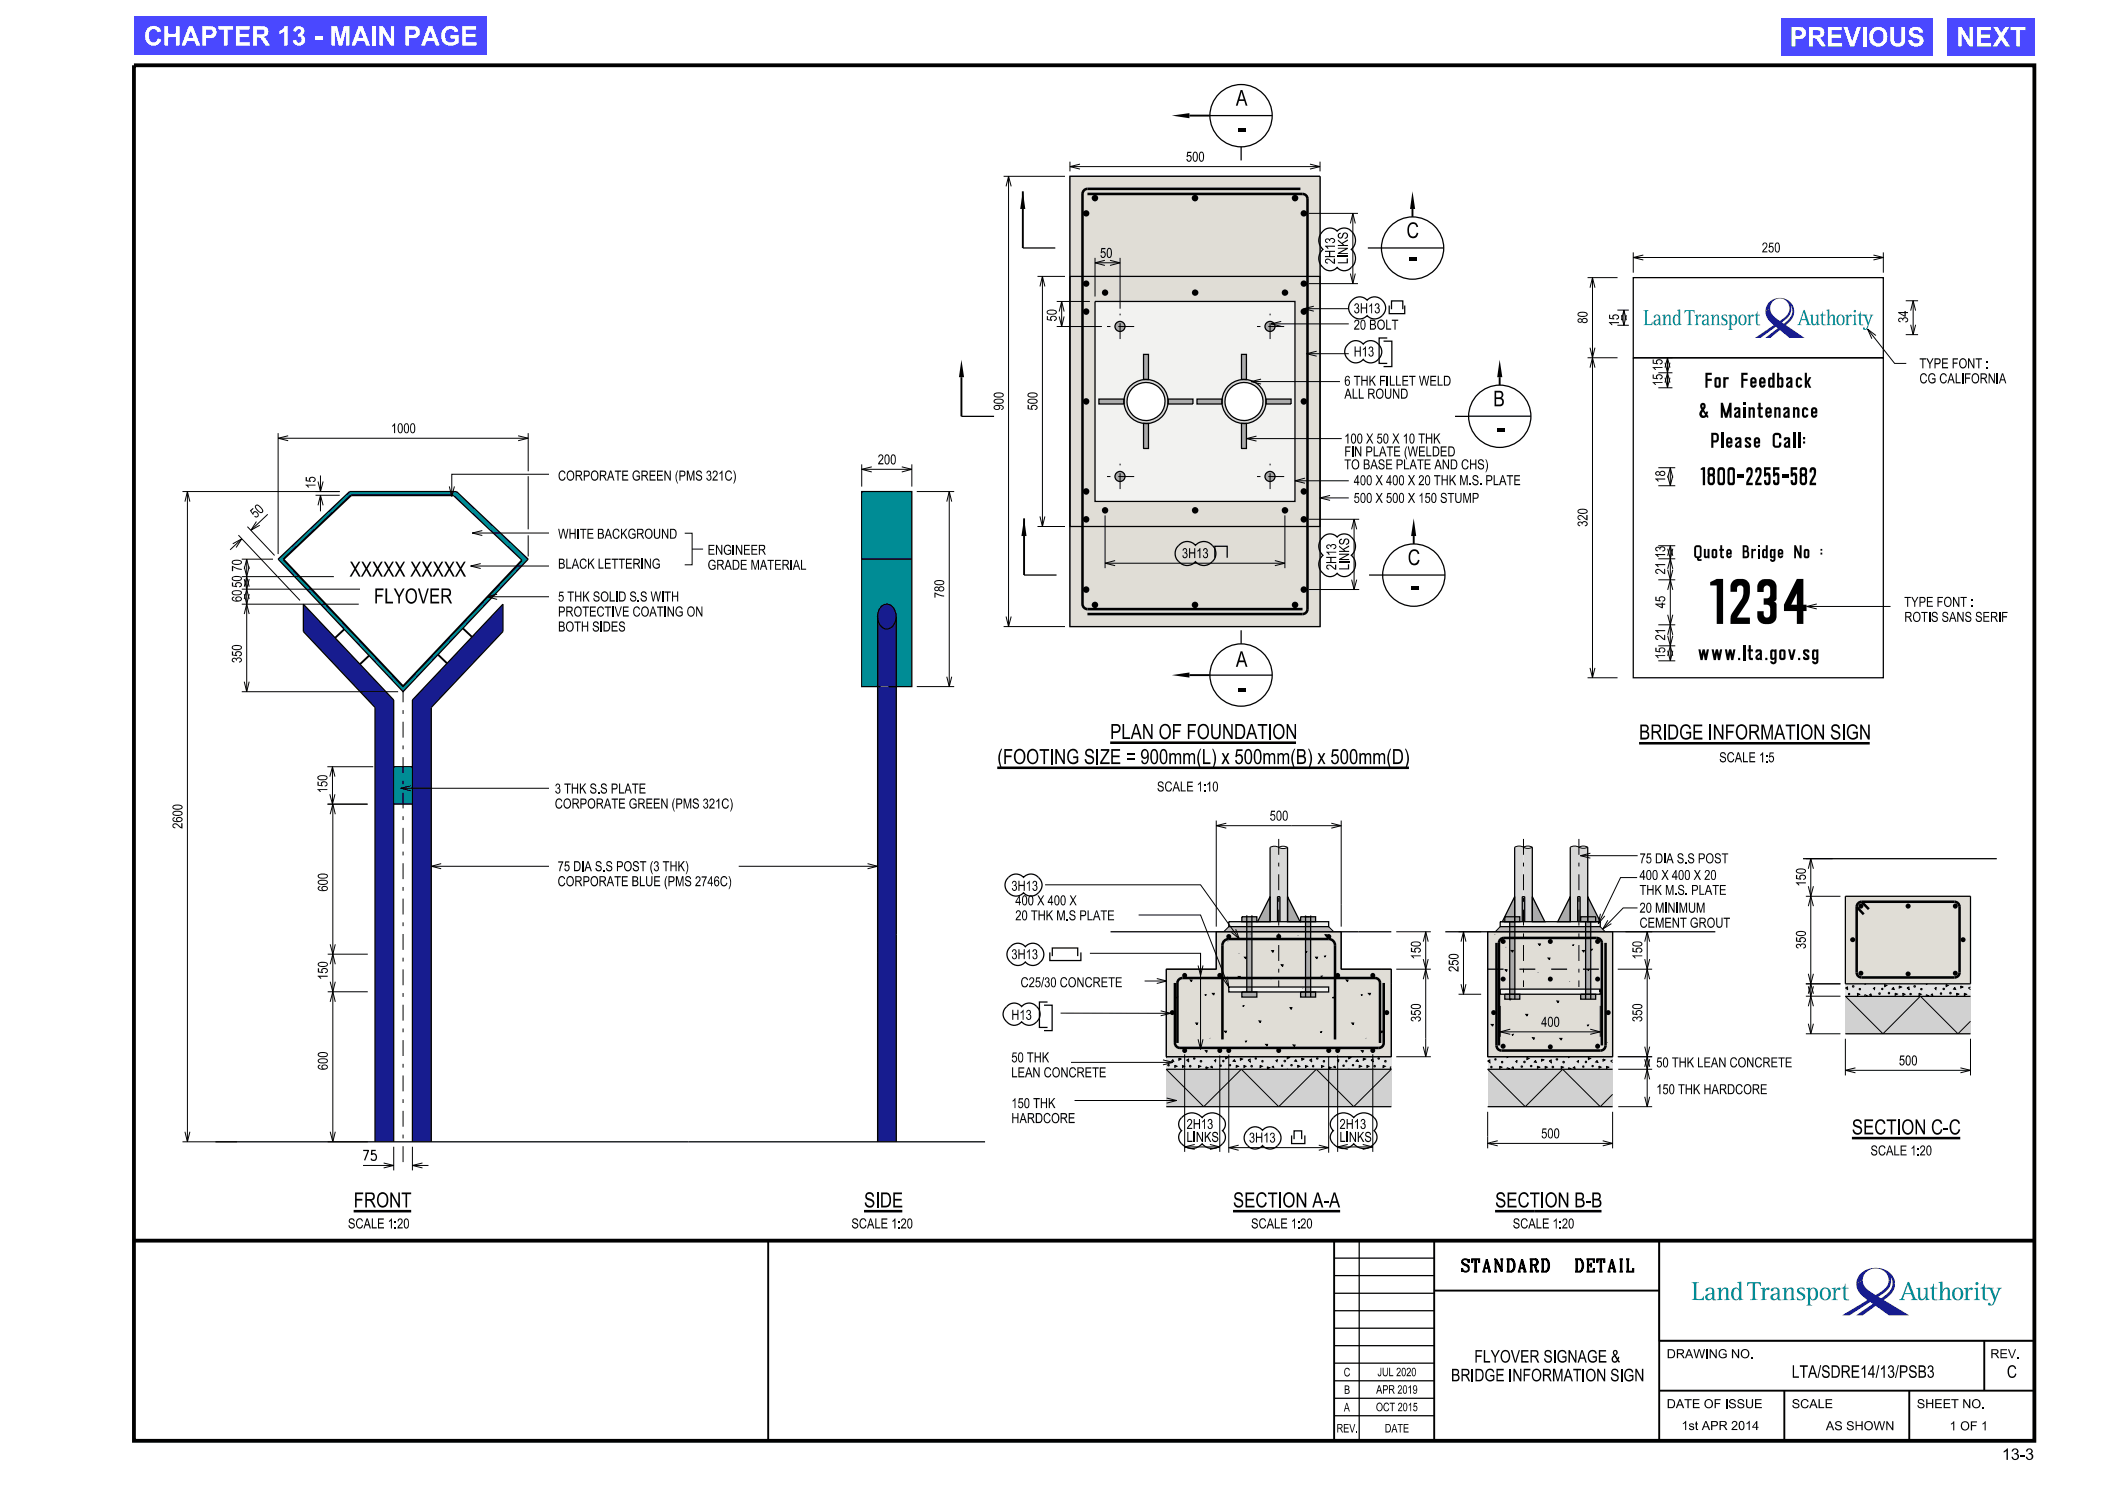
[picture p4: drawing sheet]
<svg xmlns="http://www.w3.org/2000/svg" width="420mm" height="297mm" viewBox="0 0 420 297" stroke-linecap="round" stroke-linejoin="round" font-family="sans-serif">
<defs><g id="words">
<text font-size="9" x="340.4" y="124.7">1234</text>
<g font-size="3.8" fill="#fff">
<text x="28.7" y="9.1">CHAPTER 13 - MAIN PAGE</text>
<text x="357.8" y="9.3">PREVIOUS</text>
<text x="391.1" y="9.3">NEXT</text>
</g>
<text font-size="3.6" x="339.5" y="97">1800-2255-582</text>
<g font-size="3.1">
<text x="247.1" y="21.1">A</text>
<text x="281.2" y="47.6">C</text>
<text x="298.5" y="81.2">B</text>
<text x="281.4" y="112.9">C</text>
<text x="247.1" y="133.3">A</text>
</g>
<g font-size="3">
<text x="340.4" y="77.5">For Feedback</text>
<text x="339.2" y="83.5">&amp; Maintenance</text>
<text x="341.6" y="89.5">Please Call:</text>
<text x="69.9" y="115.2">XXXXX XXXXX</text>
<text x="74.8" y="120.6">FLYOVER</text>
<text x="339" y="131.9">www.lta.gov.sg</text>
<text x="221.9" y="147.7">PLAN OF FOUNDATION</text>
<text x="327.7" y="147.8">BRIDGE INFORMATION SIGN</text>
<text x="199.4" y="152.7">(FOOTING SIZE = 900mm(L) x 500mm(B) x 500mm(D)</text>
<text x="370.2" y="226.7">SECTION C-C</text>
<text x="70.7" y="241.3">FRONT</text>
<text x="172.7" y="241.3">SIDE</text>
<text x="246.5" y="241.3">SECTION A-A</text>
<text x="298.9" y="241.3">SECTION B-B</text>
</g>
<text font-size="2.6" x="338.3" y="111.6">Quote Bridge No :</text>
<g font-size="2.5">
<text x="292.3" y="254.2">STANDARD</text>
<text x="313.9" y="254.2">DETAIL</text>
<text x="294.7" y="272.3">FLYOVER SIGNAGE &amp;</text>
<text x="358.2" y="275.4">LTA/SDRE14/13/PSB3</text>
<text x="401.2" y="275.4">C</text>
<text x="290.1" y="276.1">BRIDGE INFORMATION SIGN</text>
</g>
<text font-size="2.3" x="400.2" y="291.8">13-3</text>
<g font-size="2">
<text x="237.1" y="32.3">500</text>
<text x="219.9" y="51.5">50</text>
<text x="352.2" y="50.5">250</text>
<text x="270.6" y="65.9">20 BOLT</text>
<text x="270.6" y="62.6">3H13</text>
<text x="270.6" y="71.3">H13</text>
<text x="268.7" y="77.1">6 THK FILLET WELD</text>
<text x="383.7" y="76.6">CG CALIFORNIA</text>
<text x="383.7" y="73.6">TYPE FONT :</text>
<text x="268.7" y="79.7">ALL ROUND</text>
<text x="78.2" y="86.6">1000</text>
<text x="268.7" y="88.6">100 X 50 X 10 THK</text>
<text x="175.5" y="92.8">200</text>
<text x="268.7" y="93.8">TO BASE PLATE AND CHS)</text>
<text x="268.7" y="91.2">FIN PLATE (WELDED</text>
<text x="111.5" y="96.1">CORPORATE GREEN (PMS 321C)</text>
<text x="270.6" y="100.5">500 X 500 X 150 STUMP</text>
<text x="270.6" y="97">400 X 400 X 20 THK M.S. PLATE</text>
<text x="51.1" y="103.7" transform="rotate(-43 51.1 103.7)">50</text>
<text x="111.5" y="107.7">WHITE BACKGROUND</text>
<text x="111.5" y="113.7">BLACK LETTERING</text>
<text x="141.5" y="113.9">GRADE MATERIAL</text>
<text x="141.5" y="110.9">ENGINEER</text>
<text x="236.3" y="111.6">3H13</text>
<text x="111.5" y="123.2">PROTECTIVE COATING ON</text>
<text x="111.5" y="120.2">5 THK SOLID S.S WITH</text>
<text x="380.7" y="124.3">ROTIS SANS SERIF</text>
<text x="380.7" y="121.3">TYPE FONT :</text>
<text x="111.5" y="126.2">BOTH SIDES</text>
<text x="343.7" y="152.4">SCALE 1:5</text>
<text x="110.9" y="161.6">CORPORATE GREEN (PMS 321C)</text>
<text x="110.9" y="158.6">3 THK S.S PLATE</text>
<text x="231.3" y="158.2">SCALE 1:10</text>
<text x="253.8" y="164">500</text>
<text x="327.7" y="172.5">75 DIA S.S POST</text>
<text x="111.5" y="177.1">CORPORATE BLUE (PMS 2746C)</text>
<text x="111.5" y="174.1">75 DIA S.S POST (3 THK)</text>
<text x="202.2" y="178">3H13</text>
<text x="327.7" y="178.9">THK M.S. PLATE</text>
<text x="327.7" y="175.9">400 X 400 X 20</text>
<text x="203" y="183.9">20 THK M.S PLATE</text>
<text x="203" y="180.9">400 X 400 X</text>
<text x="327.7" y="185.4">CEMENT GROUT</text>
<text x="327.7" y="182.4">20 MINIMUM</text>
<text x="202.2" y="191.7">3H13</text>
<text x="204" y="197.3">C25/30 CONCRETE</text>
<text x="202.2" y="203.8">H13</text>
<text x="308.1" y="205.2">400</text>
<text x="202.2" y="215.3">LEAN CONCRETE</text>
<text x="202.2" y="212.3">50 THK</text>
<text x="331.1" y="213.3">50 THK LEAN CONCRETE</text>
<text x="379.6" y="212.9">500</text>
<text x="202.2" y="221.5">150 THK</text>
<text x="331.1" y="218.7">150 THK HARDCORE</text>
<text x="202.2" y="224.5">HARDCORE</text>
<text x="237.2" y="225.6">2H13</text>
<text x="267.8" y="225.6">2H13</text>
<text x="308.1" y="227.5">500</text>
<text x="72.6" y="231.9">75</text>
<text x="237.2" y="228.2">LINKS</text>
<text x="249.7" y="228.4">3H13</text>
<text x="267.8" y="228.2">LINKS</text>
<text x="373.9" y="230.9">SCALE 1:20</text>
<text x="69.6" y="245.5">SCALE 1:20</text>
<text x="170.2" y="245.5">SCALE 1:20</text>
<text x="250.1" y="245.5">SCALE 1:20</text>
<text x="302.4" y="245.5">SCALE 1:20</text>
</g>
<g font-size="1.8">
<text x="333.2" y="271.5">DRAWING NO.</text>
<text x="397.9" y="271.5">REV.</text>
<text x="333.2" y="281.5">DATE OF ISSUE</text>
<text x="358.2" y="281.5">SCALE</text>
<text x="383.2" y="281.5">SHEET NO.</text>
<text x="336.1" y="285.8">1st APR 2014</text>
<text x="365" y="285.8">AS SHOWN</text>
<text x="389.7" y="285.9">1 OF 1</text>
</g>
<g font-size="1.7">
<text x="268.6" y="275.1">C</text>
<text x="275.4" y="275.1">JUL 2020</text>
<text x="268.7" y="278.6">B</text>
<text x="275.1" y="278.6">APR 2019</text>
<text x="267.2" y="286.3">REV.</text>
<text x="268.6" y="282.1">A</text>
<text x="275.1" y="282.1">OCT 2015</text>
<text x="276.8" y="286.3">DATE</text>
</g>
</g></defs>
<path d="M368.9 179.1h25v17.5h-25z" fill="#e0ddd6"/>
<path d="M368.9 196.6h25v2.5h-25z" fill="#e3e3e3"/>
<path d="M368.9 199.1h25v7.5h-25z" fill="#d1d1d1"/>
<g fill="#ababab">
<path d="M228.6 70.8h1v5h-1z" fill-rule="evenodd"/>
<path d="M233.5 79.8h5v.9h-5z" fill-rule="evenodd"/>
<path d="M228.6 84.6h1v5h-1z" fill-rule="evenodd"/>
<path d="M219.7 79.8h5v.9h-5z" fill-rule="evenodd"/>
<path d="M239.3 79.8h5v.9h-5z" fill-rule="evenodd"/>
<path d="M253.1 79.8h5v.9h-5z" fill-rule="evenodd"/>
<path d="M248.2 84.6h1v5h-1z" fill-rule="evenodd"/>
<path d="M248.2 70.8h1v5h-1z" fill-rule="evenodd"/>
</g>
<g fill="#d8d8d7">
<path d="M244.3 80.3a4.4 4.4 0 0 0 8.8 0 4.4 4.4 0 0 0-8.8 0zM244.9 80.2a3.8 3.8 0 0 1 7.6 0 3.8 3.8 0 0 1-7.6 0z" fill-rule="evenodd"/>
<path d="M224.7 80.2a4.4 4.4 0 0 0 8.8 0 4.4 4.4 0 0 0-8.8 0zM225.3 80.2a3.8 3.8 0 0 1 7.6 0 3.8 3.8 0 0 1-7.6 0z" fill-rule="evenodd"/>
</g>
<path d="M218.9 60.3v39.9h40v-39.9zM248.2 70.8h1v5a4.5 4.5 0 0 1 3.9 4h5v.9h-5a4.5 4.5 0 0 1-3.9 3.9v5h-1v-5a4.4 4.4 0 0 1-3.9-3.9h-5v-.9h5a4.5 4.5 0 0 1 3.9-4zM228.6 70.8h1v5a4.5 4.5 0 0 1 3.9 4h5v.9h-5a4.5 4.5 0 0 1-3.9 3.9v5h-1v-5a4.5 4.5 0 0 1-3.9-3.9h-5v-.9h5a4.6 4.6 0 0 1 3.9-4zM252.9 65.2a1 1 0 0 1 2 0 1 1 0 0 1-2 0zM222.9 65.2a1.01 1.01 0 0 1 2 0 1.01 1.01 0 0 1-2 0zM222.9 95.2a1.01 1.01 0 0 1 2 0 1.01 1.01 0 0 1-2 0zM252.9 95.2a1.01 1.01 0 0 1 2 0 1.01 1.01 0 0 1-2 0z" fill-rule="evenodd" fill="#f2f2f0"/>
<path d="M213.9 35.2h50v90h-50z" fill="none" stroke="#000" stroke-width=".2"/>
<path d="M213.9 35.2v90h50v-90zM218.9 60.3h40v39.9h-40z" fill-rule="evenodd" fill="#e0ddd6"/>
<g fill="#ababab">
<circle cx="223.9" cy="65.2" r="1.01"/>
<circle cx="253.9" cy="65.2" r="1.01"/>
<circle cx="223.9" cy="95.2" r="1.01"/>
<circle cx="253.9" cy="95.2" r="1.01"/>
</g>
<g fill="#008c95">
<path d="M55.6 111.8l25 26.5 25-26.5-14.3-13.6h-21.4zM56.7 111.8l13.5-12.8h20.4l13.8 13-23.8 25.2z" fill-rule="evenodd"/>
<path d="M80.6 153.2h1.8v7.5h-1.8z" fill-rule="evenodd"/>
<path d="M78.7 153.2h1.9v7.5h-1.9z" fill-rule="evenodd"/>
</g>
<g fill="#171c8f">
<path d="M60.6 120.8l18.1 19.1v88.3h-3.7v-86.8l-14.4-15.2z" fill-rule="evenodd"/>
<path d="M100.5 120.8v5.4l-14.3 15.2v86.8h-3.8v-88.3z" fill-rule="evenodd"/>
<path d="M175.4 137.2v53.3l3.8-3.8v-49.5zM175.4 190.5v37.7h3.8v-41.5z" fill-rule="evenodd"/>
<path d="M176.2 121.2a1.74 1.74 0 0 1 2.8 1.3 2.54 2.54 0 0 1-1.7 3.2 2.58 2.58 0 0 1-1.7-3.6z" fill-rule="evenodd"/>
<path d="M175.4 123.2a2.13 2.13 0 0 0 2.2 2.5 2.45 2.45 0 0 0 1.5-2.5l.1 14h-3.8z" fill-rule="evenodd"/>
</g>
<g fill="#008c95">
<path d="M172.3 98.2h10v13.6h-10z" fill-rule="evenodd"/>
<path d="M172.3 111.8h10v25.4h-3.1l-.1-14a2.17 2.17 0 0 0-2.2-2.4 2.4 2.4 0 0 0-1.5 2.4v14h-3.1z" fill-rule="evenodd"/>
</g>
<g fill="#ababab">
<path d="M253.9 179.2v5h-2.5z"/>
<path d="M257.4 179.2l2.5 5h-2.5z"/>
<path d="M255.4 179.2h.5v5h-.5z"/>
</g>
<g fill="#d8d8d7">
<path d="M253.9 169.4a1.69 1.69 0 0 1 1.7 0v9.8h-.2v5h-1.5z" fill-rule="evenodd"/>
<path d="M255.6 169.4l.9 .2 .9-.2v14.8h-1.5v-5h-.3z" fill-rule="evenodd"/>
</g>
<g fill="#ababab">
<path d="M248.2 183.2h3v1h-.9v14.1h.9v1h-3v-1h1v-14.1h-1z" fill-rule="evenodd"/>
<path d="M260 183.2h3v1h-1v14.1h1v1h-3v-1h1v-14.1h-1z" fill-rule="evenodd"/>
</g>
<g fill="#f2f2f0">
<path d="M245.6 184.2h3.6v1h-3.6z" fill-rule="evenodd"/>
<path d="M250.3 184.2h5.3v1h-5.3z" fill-rule="evenodd"/>
<path d="M255.6 184.2h5.4v1h-5.4z" fill-rule="evenodd"/>
<path d="M262 184.2h3.6v1h-3.6z" fill-rule="evenodd"/>
<path d="M245.6 197.3h3.6v1h-3.6z" fill-rule="evenodd"/>
<path d="M250.3 197.3h10.7v1h-10.7z" fill-rule="evenodd"/>
<path d="M262 197.3h3.6v1h-3.6z" fill-rule="evenodd"/>
</g>
<g fill="#e0ddd6">
<path d="M276.3 193.7l1.8 2.9v-2.9zM233.2 193.7v17.5h44.9v-14.6l-1.8-2.9h-8.2v-7.5h-6.1v11.1h3.6v1h-2.6v1h-3v-1h-8.8v1h-3v-1h-2.6v-1h3.6v-11.1h-6.1v7.5z" fill-rule="evenodd"/>
<path d="M250.3 186.2h10.7v11.1h-10.7z" fill-rule="evenodd"/>
</g>
<path d="M233.2 213.7h44.9v7.5h-44.9z" fill="#d1d1d1"/>
<g fill="#e3e3e3">
<path d="M233.2 211.2h44.9v2.5h-44.9z"/>
<path d="M297.4 211.2h25v2.5h-25z"/>
</g>
<path d="M297.4 213.7h25v7.5h-25z" fill="#d1d1d1"/>
<g fill="#ababab">
<path d="M306.3 179.2l2.5 5h-2.5z"/>
<path d="M313.9 179.2v5h-2.5z"/>
<path d="M304.3 179.2h.5v5h-.5z"/>
<path d="M315.4 179.2h.5v5h-.5z"/>
<path d="M300.8 183.2h3v1h-1v14.5h1v1h-3v-1h1v-14.5h-1z" fill-rule="evenodd"/>
<path d="M316 183.2h3v1h-1v14.5h1v1h-3v-1h1v-14.5h-1z" fill-rule="evenodd"/>
<path d="M300.8 183.2v1h-.5z" fill-rule="evenodd"/>
<path d="M302.8 179.2v4h-2z" fill-rule="evenodd"/>
<path d="M317.4 179.2l2.5 5h-.9v-1h-1.6z" fill-rule="evenodd"/>
</g>
<g fill="#d8d8d7">
<path d="M302.8 169.3a1.76 1.76 0 0 1 1.8 0v9.9h-.3v5h-.5v-1h-1z" fill-rule="evenodd"/>
<path d="M304.6 169.3l.8 .3 .9-.3v14.9h-1.5v-5h-.2z" fill-rule="evenodd"/>
<path d="M313.9 169.3l.8-.2 .9 .2v9.9h-.2v5h-1.5z" fill-rule="evenodd"/>
<path d="M315.6 169.3l.9 .2 .9-.2v13.9h-1.4v1h-.1v-5h-.3z" fill-rule="evenodd"/>
</g>
<g fill="#c8b4b4">
<path d="M245.6 185.2h3.6v1h-4.6z" fill-rule="evenodd"/>
<path d="M250.3 185.2h5.3v1h-5.3z" fill-rule="evenodd"/>
<path d="M255.6 185.2h5.4v1h-5.4z" fill-rule="evenodd"/>
<path d="M262 185.2h3.6l1 1h-4.6z" fill-rule="evenodd"/>
</g>
<g fill="#f2f2f0">
<path d="M299.9 184.2h1.9v1h-1.9z" fill-rule="evenodd"/>
<path d="M302.8 184.2h1.8v1h-1.8z" fill-rule="evenodd"/>
<path d="M304.6 184.2h11v1h-11z" fill-rule="evenodd"/>
<path d="M315.6 184.2h1.4v1h-1.4z" fill-rule="evenodd"/>
<path d="M318 184.2h1.9v1h-1.9z" fill-rule="evenodd"/>
</g>
<g fill="#c8b4b4">
<path d="M299.9 185.2h1.9v1h-2.9z" fill-rule="evenodd"/>
<path d="M302.8 185.2h1.8v1h-1.8z" fill-rule="evenodd"/>
<path d="M304.6 185.2h11v1h-11z" fill-rule="evenodd"/>
<path d="M315.6 185.2h1.4v1h-1.4z" fill-rule="evenodd"/>
<path d="M318 185.2h1.9l1 1h-2.9z" fill-rule="evenodd"/>
</g>
<g fill="#f2f2f0">
<path d="M299.9 197.7h1.9v1h-1.9z" fill-rule="evenodd"/>
<path d="M302.8 197.7h14.2v1h-14.2z" fill-rule="evenodd"/>
<path d="M318 197.7h1.9v1h-1.9z" fill-rule="evenodd"/>
</g>
<path d="M297.4 186.2v25M322.4 186.2v25" fill="none" stroke="#e0ddd6" stroke-width=".2"/>
<g fill="#e0ddd6">
<path d="M297.4 186.2h4.4v11.5h-1.9v1h.9v1h3v-1h12.2v1h3v-1h.9v-1h-1.9v-11.5h4.4v25h-25z" fill-rule="evenodd"/>
<path d="M302.8 186.2h14.2v11.5h-14.2z" fill-rule="evenodd"/>
</g>
<g fill="none" stroke="#000" stroke-width=".25">
<path d="M264.5 46.2a1.89 1.89 0 0 1 2.8 0 2.25 2.25 0 0 1 2.8-.1 2.25 2.25 0 0 1 .7 2.7l-.7 1a2.37 2.37 0 0 1 .6 3 2.37 2.37 0 0 1-2.8 1.1l-.6-.5a1.92 1.92 0 0 1-3.1-.2 2.34 2.34 0 0 1 .3-3.4 2.37 2.37 0 0 1 0-3.6zM269.3 69a2.02 2.02 0 0 1 3.2-.2 2.16 2.16 0 0 1 3.1 0 2.16 2.16 0 0 1 0 3 2.16 2.16 0 0 1-3.1 0 2.15 2.15 0 0 1-2.9 .1 2.15 2.15 0 0 1-.3-2.9zM270.3 60a2.01 2.01 0 0 1 3 0 2.17 2.17 0 0 1 3.1 0 2.17 2.17 0 0 1 0 3.1 2.17 2.17 0 0 1-3.1 0 2.15 2.15 0 0 1-3.1 0 2.15 2.15 0 0 1 .1-3.1zM235.4 109.3a2.25 2.25 0 0 1 3.6-.3 2.37 2.37 0 0 1 3.4-.1 2.37 2.37 0 0 1 0 3.4 2.37 2.37 0 0 1-3.4 0 2.34 2.34 0 0 1-3.2 .1 2.34 2.34 0 0 1-.4-3.1zM264.5 107.3a1.89 1.89 0 0 1 2.8 0 2.25 2.25 0 0 1 2.8-.1 2.25 2.25 0 0 1 .7 2.8l-.7 1a2.37 2.37 0 0 1 .6 2.9 2.37 2.37 0 0 1-2.8 1.2l-.6-.5a1.92 1.92 0 0 1-3.1-.3 2.34 2.34 0 0 1 .3-3.3 2.37 2.37 0 0 1 0-3.7zM201.6 175.4a2.01 2.01 0 0 1 3 0 2.17 2.17 0 0 1 3.1 0 2.17 2.17 0 0 1 0 3 2.17 2.17 0 0 1-3.1 0 2.15 2.15 0 0 1-3 0 2.15 2.15 0 0 1 0-3zM202.3 188.9a1.92 1.92 0 0 1 2.7 .3 2.16 2.16 0 0 1 3 0 2.16 2.16 0 0 1 0 3.1 2.16 2.16 0 0 1-3 0 2.14 2.14 0 0 1-2.7 .3 2.14 2.14 0 0 1-.9-2.5zM201 201.4a2.01 2.01 0 0 1 3.2-.2 2.16 2.16 0 0 1 3.1 0 2.16 2.16 0 0 1 0 3 2.16 2.16 0 0 1-3.1 0 2.16 2.16 0 0 1-2.6 .3 2.16 2.16 0 0 1-1-2.5zM236.2 223.4a2.67 2.67 0 0 1 4.1 0 2.66 2.66 0 0 1 2.8-.9 2.66 2.66 0 0 1 1.9 2.2 1.69 1.69 0 0 1-.6 1.3 1.82 1.82 0 0 1-.4 2.9 2.63 2.63 0 0 1-3.7-.3 2.68 2.68 0 0 1-2.8 .8 2.68 2.68 0 0 1-1.9-2.1 1.69 1.69 0 0 1 .6-1.3 1.72 1.72 0 0 1 0-2.6zM249.7 225.6a1.92 1.92 0 0 1 2.7 .3 2.16 2.16 0 0 1 3 0 2.16 2.16 0 0 1 0 3.1 2.16 2.16 0 0 1-3-.1 2.14 2.14 0 0 1-2.7 .4 2.14 2.14 0 0 1-.9-2.5zM266.9 223a2.64 2.64 0 0 1 3.7 .4 2.6 2.6 0 0 1 2.9-.8 2.6 2.6 0 0 1 1.7 2.4l-.5 1a1.82 1.82 0 0 1-.4 2.9 2.64 2.64 0 0 1-3.7-.3 2.62 2.62 0 0 1-2.9 .8 2.62 2.62 0 0 1-1.7-2.5l.6-.9a1.78 1.78 0 0 1 .3-3zM266.7 258.5h20"/>
<path d="M266.7 254.9h20M266.7 251.5h20M271.7 248v40M331.7 248h75v20h-75zM266.7 279.5h20M266.7 276h20M266.7 272.4h20M266.7 269h20M266.7 265.5h20M266.7 262h20M266.7 283h20"/>
</g>
<path d="M26.8 13h379.9v275h-379.9zM26.8 248h379.9" fill="none" stroke="#000" stroke-width=".76" stroke-linecap="butt"/>
<path d="M153.6 248v40M266.7 248v40M286.7 257.9h45M286.7 248v40M331.7 248v40M331.7 268h75M331.7 278h75M356.7 278v10M381.7 278v10M396.7 268v10" fill="none" stroke="#000" stroke-width=".38"/>
<g fill="#008c95">
<path d="M338.2 256.3h1.4l-.4 .2-.1 .2v2.9h1l.4-.5h.1v.8l-2.4-.1 .4-.3v-2.8z" fill-rule="evenodd"/>
<path d="M341.1 257.6l-.1 .1a.28 .28 0 0 0 .2 .4 .28 .28 0 0 0 .3-.4l.1-.2h.4l.2 .2 .1 .8h-.6a.71 .71 0 0 0-.8 .6 .71 .71 0 0 0 .5 .8 .71 .71 0 0 0 .9-.4l.1 .3 .3 .1a.16 .16 0 0 0 .2 .1 .16 .16 0 0 0 .1-.3l-.3-.1v-1.7l-.2-.4-.3-.2h-.7zM341.5 258.9l.8-.2v.4l-.3 .5-.2 .1-.3-.1-.2-.6z" fill-rule="evenodd"/>
<path d="M343.2 257.5l.8-.2v.8l.2-.4 .5-.4 .6 .1 .2 .5v1.6l.4 .3-1.2 .1 .4-.4v-1.6l-.2-.3h-.3l-.3 .3-.3 .6v1l.4 .3-1.2 .1 .4-.4v-1.8z" fill-rule="evenodd"/>
<path d="M347.3 256.3l.8-.2v3.3l.4 .3-.8 .2v-.4l-.2 .2-.4 .2a1.33 1.33 0 0 1-.8-2.2l.5-.4h.4l.5 .4v-1.1zM346.9 257.6l-.4 .8 .2 1.1a.61 .61 0 0 0 .8 0 .61 .61 0 0 0 .2-.7l-.2-1-.3-.3z" fill-rule="evenodd"/>
<path d="M349.3 256.3h2.7v.7h-.1l-.1-.3-.3-.2h-.7v2.9l.2 .3 .4 .1-1.6 .1 .4-.2 .2-.3v-2.9h-.7l-.3 .5h-.1z" fill-rule="evenodd"/>
<path d="M352 257.5l.8-.2v.6l.3-.5 .5-.1 .2 .4-.4 .1a.5 .5 0 0 0-.5 .1 .5 .5 0 0 0-.1 .6v1.1l.4 .2-1.2 .1 .4-.3v-1.9z" fill-rule="evenodd"/>
<path d="M354.1 257.6l.5-.3h.6l.4 .3 .1 2 .3 .1a.16 .16 0 0 1 0 .3 .16 .16 0 0 1-.3-.1h-.2l-.2-.4-.3 .3-.6 .1-.5-.4a.96 .96 0 0 1 1.2-1h.2v-.7l-.1-.2-.6-.1-.2 .6-.4-.1zM354.5 258.9l-.1 .2 .1 .4 .2 .2 .3-.1 .3-.4v-.5z" fill-rule="evenodd"/>
<path d="M356.3 257.5l.8-.2v.8l.4-.6 .9-.1 .2 .4v1.7l.4 .3-1.2 .1 .3-.4v-1.7v-.1l-.4-.1-.5 .5-.1 .4v1l.4 .4h-1.2l.4-.3v-1.9z" fill-rule="evenodd"/>
<path d="M359.4 257.5l.4-.2 .9 .1 .1 .6-.5-.5h-.4l-.3 .3 .2 .4 1 .6 .1 .5-.3 .4-.4 .2-1-.1v-.6l.6 .5h.4l.3-.3-.3-.5-.9-.6-.1-.5z" fill-rule="evenodd"/>
<path d="M361 257.5l.4 .2v3l-.4 .2h1.3l-.5-.3v-1.1l.5 .4h.4l.5-.3 .2-.6-.1-1.1a.82 .82 0 0 0-.7-.6 .82 .82 0 0 0-.8 .4v-.4zM362.1 257.7l.4-.2 .4 .3 .1 1.1-.2 .5a.53 .53 0 0 1-.7 .2 .53 .53 0 0 1-.2-.7v-.7z" fill-rule="evenodd"/>
<path d="M364.1 257.7l.5-.4 .7 .1 .5 .5 .2 .7h-.5l-.1-.7-.4-.4-.4 .1-.2 .2-.2 .8h-.4l.1-.6z" fill-rule="evenodd"/>
<path d="M363.8 258.6h.4l.1 .7 .4 .4h.4l.3-.3 .1-.8h.5v.2l-.4 .8-.4 .3h-.5l-.7-.4z" fill-rule="evenodd"/>
<path d="M366.1 257.5l.9-.2v.6l.3-.5 .5-.1 .1 .4-.3 .1a.5 .5 0 0 0-.5 .1 .5 .5 0 0 0-.1 .6v1l.4 .4h-1.3l.4-.2 .1-.3v-1.5z" fill-rule="evenodd"/>
<path d="M368.8 256.6h.1v.8h.6v.2h-.6l.1 1.9 .2 .2h.4v.2h-.7l-.4-.3v-2h-.3v-.2l.5-.3z" fill-rule="evenodd"/>
<path d="M381.4 256.2l-1.2 3.1-.6 .6h1.2l-.1-.2a.24 .24 0 0 1-.3-.1 .24 .24 0 0 1 .1-.3l.2-.6h1.4l.2 .7a.22 .22 0 0 1 0 .3 .22 .22 0 0 1-.2 0l-.1 .2h1.4l-.6-.5-1.2-3.2zM381.4 256.8l.6 1.6h-1.2z" fill-rule="evenodd"/>
<path d="M383 257.5l.9-.2v2l.2 .3h.3l.4-.3 .2-.6-.1-1-.4-.2 .8-.2v2.1l.5 .3-.8 .2-.1-.6-.4 .5h-.8l-.3-.6v-1.5z" fill-rule="evenodd"/>
<path d="M386.5 256.6h.1v.8h.7v.2h-.7v1.9l.3 .2h.4v.2h-.7a.54 .54 0 0 1-.4-.8v-1.5h-.4v-.2l.5-.2z" fill-rule="evenodd"/>
<path d="M387.5 256.3l.8-.2v2l.2-.5 .4-.3 .7 .2 .2 .4v1.6l.4 .4h-1.3l.5-.4v-1.6l-.3-.3-.4 .1-.4 .8v1l.4 .3-1.2 .1 .4-.4v-2.9z" fill-rule="evenodd"/>
<path d="M390.2 258.6h.5l.1 .8a.62 .62 0 0 0 .8 .3 .62 .62 0 0 0 .4-.8v-.3h.5l-.1 .5-.3 .5-.4 .3h-.6l-.6-.3-.2-.4z" fill-rule="evenodd"/>
<path d="M390.5 257.7l.6-.4 .7 .1 .5 .4 .2 .8h-.5l-.2-.8a.64 .64 0 0 0-.8-.2 .64 .64 0 0 0-.3 .8v.2h-.5l.1-.6z" fill-rule="evenodd"/>
<path d="M392.6 257.5l.8-.2v.6l.3-.5 .5-.1 .2 .4-.4 .1a.5 .5 0 0 0-.5 .1 .5 .5 0 0 0-.1 .6v1l.4 .4h-1.2l.4-.3v-1.9z" fill-rule="evenodd"/>
<path d="M394.6 257.5l.8-.2v2.3l.4 .3h-1.2l.4-.4v-1.7z" fill-rule="evenodd"/>
<path d="M396.6 256.6h.2v.8h1.2v.2h-1.2v1.8l.1 .3h.5v.2h-.7l-.4-.4v-1.9h-.4v-.2l.5-.2z" fill-rule="evenodd"/>
<path d="M397.4 257.4h1.2v.1a.25 .25 0 0 0-.3 .1 .25 .25 0 0 0 .1 .3l.5 1.3 .5-1.3a.24 .24 0 0 0 .1-.3 .24 .24 0 0 0-.3-.1v-.1h1l-.5 .4-1.2 2.9-.3 .2h-.5l-.3-.2 .1-.3 .4 .2a.25 .25 0 0 0 .3 .2 .25 .25 0 0 0 .2-.3l.2-.6-.8-2.2-.4-.1z" fill-rule="evenodd"/>
<circle cx="395.2" cy="256.5" r=".3"/>
</g>
<g fill="#171c8f">
<path d="M371.1 256.5l1.3-.6a3.5 3.5 0 0 0 2.2 2.7l.4 .3 .7-.5a3.1 3.1 0 0 0 1.9-2.5l.4 .2a3.7 3.7 0 0 1-2.2 2.9l-.3 .2 .5 .3 1-.7a3 3 0 0 0 1.3-2.2l.5-.1a4.1 4.1 0 0 1-2.2 3.4l5 3h-4l-2.6-1.9-2.6 1.9h-1.3l3.3-2.3-.5-.4-4.2 2.7h-1.4l5-3.1-.4-.3a3.7 3.7 0 0 1-1.8-3z" fill-rule="evenodd"/>
<path d="M371.9 254.6a4.2 4.2 0 0 1 6.8 1.2l.1 .7-.5 .1-.1-.8-.3-.6 .1 .9-.4-.2a2.63 2.63 0 0 0-2.6-2.4 2.63 2.63 0 0 0-2.6 2.4l-1.3 .6 .2-1z" fill-rule="evenodd"/>
</g>
<g fill="#4a48ff">
<path d="M26.8 3.3h70.4v7.7h-70.4z"/>
<path d="M356 3.6h30.3v7.4h-30.3z"/>
<path d="M389.3 3.6h17.4v7.4h-17.4z"/>
</g>
<g fill="none" stroke="#000" stroke-width=".25">
<path d="M213.9 35.2h50v90h-50zM241.9 23.1h12.5M248.1 29.3v2.8M204.5 49.6h6.5M213.9 55.2h50v50h-50zM273.4 49.6h15.2M326.5 55.5h50v16h-50zM218.9 60.3h40v39.9h-40zM219.7 79.8h5v.9h-5zM228.6 70.8h1v5h-1zM233.5 79.8h5v.9h-5zM239.3 79.8h5v.9h-5z"/>
<path d="M248.2 70.8h1v5h-1zM253.1 79.8h5v.9h-5zM276.6 68.2h1.6v5.1h-1.6M277.3 67.6h-1.6v5h1.6M277.7 61.1v1.6h3.1v-1.6M278.2 61.8v-1.7h2.2v1.7M326.5 71.5h50v64h-50zM90.6 99l13.8 13M192.2 83.2h6.5M228.6 84.6h1v5h-1zM248.2 84.6h1v5h-1zM290.9 83.2h2.7"/>
<path d="M293.5 83.2h12.5M55.6 111.8l14.3-13.6h21.4l14.3 13.6-25 26.5zM172.3 111.8h10M204.7 114.9h6.5M242.9 111.5v-2.3h2.4v2.3M273.7 114.9h15.2M175.4 137.2h-3.1v-39h10v39h-3.1M175.4 123.2v105M176.2 121.2a1.74 1.74 0 0 1 2.8 1.3 2.54 2.54 0 0 1-1.7 3.2 2.58 2.58 0 0 1-1.7-3.6zM179.2 123.2v105M241.9 134.9h12.5M248.1 126v2.7"/>
<path d="M78.7 153.2h3.7M78.7 160.7h3.7M253.9 179.2v5h-2.5zM253.9 169.4v14.8M257.4 179.2l2.5 5h-2.5zM257.4 169.4v14.8M302.8 179.2v5h-2.5zM302.8 169.3v30.4M306.3 179.2l2.5 5h-2.5zM306.3 169.3v14.9M313.9 179.2v5h-2.5zM313.9 169.3v14.9"/>
<path d="M317.4 179.2l2.5 5h-2.5zM317.4 169.3v14.9M209.9 190.4v1.6h6.2v-1.6M210.4 191.1v-1.6h5v1.6M222 186.2h56.1M243.1 186.2v7.5h-9.9v17.5h44.9v-17.5h-10v-7.5M245.6 197.3h20v1h-20zM245.6 184.2h20v1h-20zM248.2 183.2h3v1h-3zM248.2 198.3h3v1h-3zM249.2 182.9v15.4M250.3 182.9v15.4"/>
<path d="M255.4 184.2v-5h.5v5M260 183.2h3v1h-3zM260 198.3h3v1h-3zM260.8 183.2h1M261 183v16.3M262 183v16.3M288.9 186.2h54M297.4 186.2v25h25v-25M299.9 184.2h20v1h-20zM299.9 197.7h20v1h-20zM300.8 183.2h3v1h-3zM300.8 198.7h3v1h-3z"/>
<path d="M301.8 184.2v15.5M304.3 184.2v-5h.5v5M315.4 184.2v-5h.5v5M316 183.2h3v1h-3zM316 198.7h3v1h-3zM317 184.2v15.5M318 184.2v15.5M208.7 200.9h1.6v5.1h-1.6M209.4 200.3h-1.6v5h1.6M233.2 213.7h44.9M297.4 213.7h25M43.1 228.2h153.8"/>
<path d="M75 228.2v-86.8l-14.4-15.2v-5.4l18.1 19.1v88.3M82.4 228.2v-88.3l18.1-19.1v5.4l-14.3 15.2v86.8M233.2 221.2h44.9M258.2 226.9v1.7h2.6v-1.7M258.7 227.7v-1.7h1.5v1.7M297.4 221.2h25"/>
<circle cx="248.1" cy="23.1" r="6.2"/>
<circle cx="282.4" cy="49.6" r="6.2"/>
<circle cx="223.9" cy="65.2" r="1"/>
<circle cx="253.9" cy="65.2" r="1"/>
<circle cx="223.9" cy="95.2" r="1"/>
<circle cx="229.1" cy="80.2" r="3.8"/>
<circle cx="229.1" cy="80.2" r="4.4"/>
<circle cx="248.7" cy="80.2" r="3.8"/>
<circle cx="248.7" cy="80.2" r="4.4"/>
<circle cx="253.9" cy="95.2" r="1"/>
<circle cx="299.8" cy="83.2" r="6.2"/>
<circle cx="282.6" cy="115" r="6.2"/>
<circle cx="248.1" cy="134.9" r="6.2"/>
</g>
<g fill="none" stroke="#000" stroke-width=".2">
<path d="M200.6 35.2h12.3M201.1 37.2l.5-2 .5 2M201.6 35.2v90M213.9 33.3h50M213.9 32.3v2M215.9 32.8l-2 .5 2 .5M261.9 32.8l2 .5-2 .5M263.9 32.3v2M207.4 55.2h5.5M207.9 57.3l.5-2.1 .5 2.1M208.4 55.2v50M218.9 52.5h5"/>
<path d="M218.9 51.5v7.8M220.9 52l-2 .5 2 .6M221.9 52l2 .5-2 .6M223.9 51.5v10.2M261.7 56.7h9.8M261.7 42.6h9.8M269.9 54.7l.5 2 .5-2M269.9 44.7l.5-2.1 .5 2.1M270.4 42.6v14.1M211.2 60.3h6.7M211.2 65.3h9.1M211.7 63.2l.5 2.1 .5-2.1"/>
<path d="M211.7 62.3l.5-2 .5 2M212.2 60.3v5M250.1 76.3h17.8M252.1 75.8l-2 .5 2 .5M254.1 64.7h15.5M256.1 64.2l-2 .5 2 .5M260.6 61.7h9M261.2 70.7h8.4M262.6 61.2l-2 .5 2 .5M263.2 70.2l-2 .5 2 .5M36.5 98.2h31.4M37.5 98.2v130"/>
<path d="M55.6 87.6h50M55.6 86.6v24.1M57.6 87.1l-2 .5 2 .5M63.1 99h4.8M63.6 96.2l.5 2 .5-2M64.1 95v3.2M64.1 99v3.2M89.8 97.2l.5 2 .5-2M103.6 87.1l2 .5-2 .5M105.6 86.6v7.6M105.6 95.2v10.6M109.7 94.8h-19.4v4.4"/>
<path d="M172.3 93.8h10M172.3 92.8v4.5M174.3 93.3l-2 .5 2 .5M180.3 93.3l2 .5-2 .5M182.3 92.8v4.5M183.3 98.2h7.4M189.8 98.2v39M249.2 87.7h19M251.2 87.2l-2 .5 2 .5M258.9 96.1h10.7M260.9 95.6l-2 .5 2 .5M263.9 99.5h5.7"/>
<path d="M265.9 99l-2 .5 2 .5M37 100.3l.5-2.1 .5 2.1M46.5 108.7l1.8-1-1.1 1.7M47.7 107l12.3 13M48.3 107.7l-2.3 2.2M48.3 111.8h6.3M48.3 115.2h18.4M48.3 117.8h23.7M48.8 113.7l.5-1.9 .5 1.9M48.8 117.3l.5-2.1 .5 2.1M48.8 119.7l.5-1.9 .5 1.9M48.8 113.2l.5 2 .5-2"/>
<path d="M48.8 115.7l.5 2.1 .5-2.1M48.8 118.7l.5 2.1 .5-2.1M49.3 111.8v26.5M49.5 105.3l5.4 5.7M51.3 104.2l-1.1 1.8 1.7-1M53.5 102.8l-3.3 3.2M63.6 101l.5-2 .5 2M94.1 113.1h15.6M94.4 106.5h15.3M96.1 112.6l-2 .5 2 .5M96.4 106l-2 .5 2 .5M97.4 119.3h12.3"/>
<path d="M99.4 118.8l-2 .5 2 .5M105.6 107v4.2M136.9 106.6h1.5v6.3h-1.5M138.4 109.7h2.1M189.3 100.3l.5-2.1 .5 2.1M207.4 105.2h5.5M207.9 103.2l.5 2 .5-2M220.9 112.6h36M220.9 103v10.6M222.9 112l-2 .6 2 .5M254.8 112l2.1 .6-2.1 .5M256.9 103v10.6"/>
<path d="M261.7 103.8h10M261.7 117.8h10M270.2 115.8l.5 2 .5-2M270.2 105.8l.5-2 .5 2M270.7 103.8v14M48.3 120.8h23.4M48.3 138.3h31.3M48.8 122.7l.5-1.9 .5 1.9M48.8 136.2l.5 2.1 .5-2.1M183.3 137.2h7.4M189.3 135.3l.5 1.9 .5-1.9M200.6 125.2h12.3"/>
<path d="M201.1 123.2l.5 2 .5-2M65.4 153.2h9.2M65.9 155.2l.6-2 .5 2M65.9 158.7l.6 2 .5-2M66.5 153.2v7.5M80.1 157.5h29.6M82.1 157.1l-2 .4 2 .5M65.4 160.7h8.1M66 162.7l.5-2 .5 2M66.5 160.7v67.5M86.2 173.1h23.5M88.2 172.6l-2 .5 2 .5"/>
<path d="M147.7 173.1h27.7M173.4 172.6l2 .5-2 .5M208.9 176.8h31.1l7.8 10.9M243.1 165h25M243.1 164v21.2M245.1 164.5l-2 .5 2 .5M253.9 169.4a1.69 1.69 0 0 1 1.7 0M255.6 169.4a1.74 1.74 0 0 1 1.8 0 1.76 1.76 0 0 1-1.8 0zM266.1 164.5l2 .5-2 .5M268.1 164v21.2M302.8 169.3a1.76 1.76 0 0 1 1.8 0M304.6 169.3a1.74 1.74 0 0 1 1.7 0 1.76 1.76 0 0 1-1.7 0z"/>
<path d="M313.9 169.3a1.69 1.69 0 0 1 1.7 0M315.6 169.3a1.75 1.75 0 0 1 1.8 0l-.7 .2zM315.9 171h11.5M317.9 170.5l-2 .5 2 .5M327.3 175.4h-3.3l-4.5 9.2M65.5 190.7h8M65.5 198.2h8M66 188.7l.5 2 .5-2M66 196.2l.5 2 .5-2M66 192.7l.5-2 .5 2M217.9 190.5h22.1v19.2M227.6 182.9h12.4l5.6 14.4"/>
<path d="M228.8 196.1h4.5M231.2 195.6l2.1 .5-2.1 .5M233.2 193.7h9.9v-7.5h25v7.5h10v17.5h-44.9zM233.6 191.1h.2l-.2 .2zM233.7 186.8h.4l-.2 .4zM235.2 199.4l.2-.1-.1 .2zM238.2 196.2l.1-.3h-.4l.3 .3M239.5 193l.5 2 .5-2M240 190.5v4.5M240.9 198.8h.2l-.1 .2zM240.9 189.9h.4l-.1 .4zM241.5 191.3h.4l-.2 .4z"/>
<path d="M242.2 190.3h.4l-.1 .4zM242.6 198.9l-.2-.4h.3l-.1 .4M242.7 191.4l.2-.1-.1 .3zM245.4 195.2l.2 2.1-1.2-1.7M245.5 188.1h.1M245.6 185.2l-1 1M247 185.7l.8 2-1.6-1.4M247.5 195.2h.4l-.1 .3zM247.7 190.6v.1M248.8 191.3h.4l-.2 .4zM249.9 186.7h.1M254.1 195.6v.1"/>
<path d="M254.2 190h.4l-.1 .4zM256.1 192.8h.4l-.1 .4zM259.5 187h.1M260.4 197.5l.1 .1M261.1 190.2h.1l-.1 .2zM263 191.3h.4l-.2 .4zM264.1 195.1h.2l-.1 .2zM264.8 191.1h.2l-.2 .2zM264.9 186.8h.4l-.2 .4zM265.6 185.2l1 1M266.4 199.4l.2-.1-.1 .2zM269.4 196.2l.1-.3h-.4l.3 .3"/>
<path d="M272.1 198.8h.2l-.1 .2zM272.1 189.9h.5l-.2 .4zM272.7 191.3h.4l-.2 .4zM273.4 190.3h.4l-.2 .4zM273.5 198.5h.5l-.2 .4zM273.9 191.4l.2-.1-.1 .3zM276.7 188.1h.1M279.1 193.7h6.9M279.1 186.2h6.9M284.5 191.7l.5 2 .5-2M284.5 195.7l.5-2 .5 2M284.5 188.2l.5-2 .5 2"/>
<path d="M285 186.2v25M291.6 186.2h4.5M291.6 198.7h4.5M292.1 196.7l.5 2 .5-2M292.1 188.2l.5-2 .5 2M292.6 186.2v12.5M297.4 186.2h25v25h-25zM298.8 186.7v.1M299.9 185.2l-1 1M300.9 193.8h.4l-.1 .4zM301 189.3h.1M301.8 199.7h.2l-.1 .2z"/>
<path d="M302.1 190h.4l-.1 .3zM307.4 194.3l.1 .1M307.6 188.7h.3l-.1 .3zM309.5 191.5h.3l-.1 .3zM313.8 196.1v.1M314.4 188.9l.2-.1-.1 .3zM316.3 190h.4l-.1 .3zM317.4 193.8l.2-.1-.1 .3zM318.1 189.8l.2-.1-.1 .3zM319.8 198h.1l-.1 .2zM319.9 185.2l1 1M319.9 182.6l-.4 2 1.3-1.5"/>
<path d="M321.4 183.9l-1 1.8 1.7-1.1M323.4 193.7h6.9M324.9 186.2h5.4M327.3 181.5h-2.8l-4.1 4.2M328.8 191.7l.5 2 .5-2M328.8 195.7l.5-2 .5 2M328.8 188.2l.5-2 .5 2M329.3 186.2v35M66 200.2l.5-2 .5 2M212 202.5h22M214.1 212.3h20.4M214.8 220h20.4"/>
<path d="M232 202l2 .5-2 .5M232.5 211.8l2 .5-2 .5M233.1 213.7l7.5 7.5 7.5-7.5 7.5 7.5 7.5-7.5 7.5 7.5 7.5-7.5M233.2 211.3v.1M233.2 219.5l2 .5-2 .5M233.5 212.8h.2v.2h-.2zM234.5 211.8l.1 .4-.4-.1zM234.8 212.9l.5 .2-.5 .2zM235.7 211.5l.4 .2-.4 .2zM236.4 212.9l.4 .2-.4 .3zM236.8 209.7v.1M236.8 210.7v19.5"/>
<path d="M237.2 211.9l.4-.2v.6zM237.8 213h.2v.2h-.2zM238.6 211.5h.3v.2h-.3zM239 204.5h.4l-.1 .3zM239.5 207.7l.5 2 .5-2M239.6 212.9l.4 .2-.4 .3zM240 212h.2v.2h-.2zM241.1 213.2l.4 .2-.4 .2zM241.2 210.3l.1-.3h-.4l.3 .4M241.9 207.5h.1M242 213.3l.3-.3 .1 .4zM242.8 212l.3-.2-.1 .4z"/>
<path d="M243.8 211v19.2M243.9 212.9h.2v.2h-.2zM244.4 212h.2v.2h-.2zM244.8 206.1h.4l-.2 .3zM245 211.2v.4l.5-.2-.4-.2M245.1 213.7h-.1M245.6 210.8v19.6M245.8 212.8h.2v.2h-.2zM246.8 211.8l.1 .4-.4-.1zM247.1 212.9l.5 .2-.5 .2zM247.9 211.5l.5 .2-.4 .2zM248.5 201h.2l-.2 .2z"/>
<path d="M248.6 212.9l.5 .2-.4 .3zM249 208.1h.2l-.2 .2zM249.5 211.9l.4-.2v.6zM250.1 213h.2v.2h-.2zM251.9 212.9l.4 .2-.4 .3zM251.9 204.4l.2-.3-.4-.1 .2 .4M252.3 212h.2v.2h-.2zM253 208.7h.4l-.1 .4zM253.3 213.2l.5 .2-.4 .2zM254.3 213.3l.3-.3v.4zM255.1 212l.3-.2-.1 .4zM256.2 212.9h.2v.2h-.2z"/>
<path d="M256.7 212h.3v.2h-.3zM257.3 211.2l.5 .2-.5 .2zM257.4 213.7h-.1M257.9 201.4h.4l-.2 .4zM258.1 212.8h.2v.2h-.2zM258.8 209.2l.1-.3-.4-.1 .3 .4M259 211.8l.2 .4-.4-.1zM259.4 212.9l.5 .2-.5 .2zM260.2 211.5l.5 .2-.5 .2zM260.9 212.9l.5 .2-.4 .3zM261.8 211.9l.4-.2v.6zM262.4 213h.2v.2h-.2z"/>
<path d="M263.2 211.5h.2v.2h-.2zM264 206.2h.2l-.1 .2zM264.2 212.9l.4 .2-.4 .3zM264.6 212h.2v.2h-.2zM265.6 211.1v19.3M265.6 213.2l.5 .2-.4 .2zM266.6 213.3l.3-.3v.4zM267.4 212l.3-.2-.1 .4zM267.4 211v19.2M268 209.7v.1M268.5 212.9h.2v.2h-.2zM269 212h.2v.2h-.2z"/>
<path d="M269.6 211.2v.4l.5-.2-.4-.2M269.7 213.7h-.1M270.2 204.5h.4l-.1 .3zM270.4 212.8h.2v.2h-.2zM271.4 211.8l.1 .4-.4-.1zM271.7 212.9l.5 .2-.5 .2zM272.4 210.3l.2-.3h-.5l.3 .4M272.5 211.5l.5 .2-.5 .2zM273 207.5h.1M273.2 212.9l.5 .2-.4 .3zM274.1 211.9l.4-.2v.6zM274.4 210.7v19.5"/>
<path d="M274.7 213h.2v.2h-.2zM275.5 211.5h.2v.2h-.2zM276 206.1h.4l-.1 .3zM276.5 212.9l.4 .2-.4 .3zM276.8 212h.3v.2h-.3zM278.1 213.3l-.2-.1 .1 .4 .1-.1M279.1 211.2h6.9M284.5 209.2l.5 2 .5-2M297.4 212.1l.4-.3 .1 .6zM297.4 213.7l7.5 7.5 7.5-7.5 7.5 7.5 2.5-2.5M298 213.2h.2v.2h-.2zM298.1 204.7h.4l-.1 .4z"/>
<path d="M298.8 211.6h.2v.2h-.2zM299.8 213.1l.4 .2-.4 .2zM299.9 206.2h20M299.9 201v6.2M300.2 212.2h.2v.2h-.2zM301.3 211.2v.1l.2-.1M301.5 213.7l.2-.1-.4-.2v.3M301.9 205.7l-2 .5 2 .5M302.2 213.4l.3-.2v.3zM302.3 206.8l.2-.1-.1 .3zM303 212.2l.3-.3-.1 .4zM304.1 213.1h.2v.2h-.2z"/>
<path d="M304.6 212.1h.3v.3h-.3zM305 202.7h.4l-.1 .4zM305.2 211.3l.5 .3-.5 .2zM306 213h.2v.2h-.2zM306.6 207.7l.1-.3h-.3l.2 .4M307 211.9l.1 .4h-.4zM307.3 213.1l.5 .2-.5 .2zM308.2 211.7l.4 .1-.4 .3zM308.9 213.1l.4 .2-.4 .2zM309.7 212.1l.4-.3v.6zM310.3 213.2h.2v.2h-.2zM311.1 211.6h.3v.2h-.3z"/>
<path d="M311.5 200.4l.1-.3h-.4l.3 .3M311.8 207.5h.4l-.1 .4zM312.1 213.1l.4 .2-.4 .2zM312.5 212.2h.2v.2h-.2zM313.6 211.2v.1l.2-.1M313.8 213.7l.2-.1-.5-.2 .1 .3M314.5 213.4l.3-.2 .1 .3zM315.3 212.2l.3-.3-.1 .4zM316.4 213.1h.2v.2h-.2zM316.9 212.1h.2v.3h-.2zM317.3 204.9h.2l-.1 .2zM317.5 211.3l.5 .3-.5 .2z"/>
<path d="M317.9 205.7l2 .5-2 .5M319.3 211.9l.1 .4h-.4zM319.6 213.1l.5 .2-.4 .2zM319.9 201v6.2M320.4 211.7l.5 .1-.4 .3zM321.1 213.1l.5 .2-.4 .2zM321.3 208.3v.1M322.4 211.8l-.4 .3 .4 .3M323.4 211.2h6.9M323.5 213.7h6.8M328.8 209.2l.5 2 .5-2M328.8 219.2l.5 2 .5-2"/>
<path d="M328.8 211.7l.5 2 .5-2M328.8 215.7l.5-2 .5 2M328.8 213.2l.5-2 .5 2M36.5 228.2h10.9M37 226.2l.5 2 .5-2M65.5 228.2h8M66 226.2l.5 2 .5-2M72.6 232.9h6.1M76.7 232.4l2 .5-2 .5M78.7 229.2v4.7M82.4 229.2v4.7M82.4 232.9h3.3"/>
<path d="M84.5 232.4l-2.1 .5 2.1 .5M236.8 229.2h7M238.8 228.7l-2 .5 2 .5M241.9 228.7l1.9 .5-1.9 .5M245.6 229.4h20M247.6 228.9l-2 .5 2 .5M263.6 228.9l2 .5-2 .5M267.4 229.2h7M269.4 228.7l-2 .5 2 .5M272.4 228.7l2 .5-2 .5M297.4 228.5h25M297.4 222.2v7.3"/>
<path d="M297.4 228.5l2 .5M299.4 228l-2 .5M320.4 228l2 .5-2 .5M322.4 222.2v7.3M323.5 221.2h6.8"/>
<circle cx="251" cy="211.6" r=".14"/>
<circle cx="318.4" cy="213.1" r=".14"/>
</g>
<path d="M297.4 193.7h25" fill="none" stroke="#000" stroke-width=".25" stroke-dasharray="3.2 3.2" stroke-linecap="butt"/>
<g fill="none" stroke="#000" stroke-width=".38">
<path d="M204.5 38.2v11.4M237.8 23.1h4.1M282.4 41.8v1.6M192.2 75.4v7.8M299.8 75.4v1.6M90.6 99h-20.4l-13.5 12.8 23.9 25.4 23.8-25.2M204.7 103.6v11.3M282.6 107.1v1.6M68.8 125.8l-1.8 1.7M73.8 131l-1.8 1.7M87.6 130.8l1.8 1.8M92.5 125.6l1.8 1.7"/>
<path d="M237.8 134.9h4.1"/>
</g>
<path d="M223.9 67.8v-5.1M226.7 65.3h-5.4M253.9 67.8v-5.1M256.7 65.3h-5.4M223.9 97.8v-5.1M226.7 95.2h-5.4M253.9 97.8v-5.1M256.7 95.2h-5.4M255.6 167.7v29.6M304.6 167.7v29.6M315.6 167.7v29.6M80.6 232.3v-94" fill="none" stroke="#000" stroke-width=".2" stroke-dasharray="3.2 1.6 .8 1.6" stroke-linecap="butt"/>
<g fill="#000">
<path d="M234.2 23.1l3.6-.5v1zM204.5 38.2l.5 3.6h-1.1zM282.4 38.2l.5 3.6h-1zM192.2 71.9l.5 3.5h-1zM299.8 71.9l.5 3.5h-1zM204.7 103.6l.5 3.5h-1zM282.6 103.6l.5 3.5h-1zM234.2 134.9l3.6-.5v1z"/>
<circle cx="218.9" cy="39.6" r=".65"/>
<circle cx="238.9" cy="39.6" r=".65"/>
<circle cx="258.9" cy="39.6" r=".66"/>
<circle cx="217.1" cy="56.7" r=".65"/>
<circle cx="217.1" cy="42.6" r=".65"/>
<circle cx="220.9" cy="58.5" r=".64"/>
<circle cx="238.9" cy="58.5" r=".64"/>
<circle cx="256.9" cy="58.5" r=".64"/>
<circle cx="260.7" cy="56.7" r=".65"/>
<circle cx="260.7" cy="42.6" r=".65"/>
<circle cx="217.1" cy="62.3" r=".65"/>
<circle cx="260.6" cy="62.3" r=".65"/>
<circle cx="217.1" cy="98.2" r=".65"/>
<circle cx="217.1" cy="80.2" r=".65"/>
<circle cx="260.6" cy="80.2" r=".65"/>
<circle cx="260.6" cy="98.2" r=".65"/>
<circle cx="217.1" cy="117.8" r=".66"/>
<circle cx="217.1" cy="103.8" r=".66"/>
<circle cx="220.9" cy="102" r=".65"/>
<circle cx="238.9" cy="102" r=".65"/>
<circle cx="256.9" cy="102" r=".65"/>
<circle cx="260.6" cy="117.8" r=".66"/>
<circle cx="260.6" cy="103.8" r=".66"/>
<circle cx="218.9" cy="120.9" r=".66"/>
<circle cx="238.9" cy="120.9" r=".65"/>
<circle cx="258.9" cy="120.9" r=".65"/>
<circle cx="236.8" cy="195" r=".5"/>
<circle cx="243.8" cy="195" r=".5"/>
<circle cx="245.6" cy="187.2" r=".5"/>
<circle cx="245.6" cy="185.2" r=".07"/>
<circle cx="255.6" cy="187.2" r=".5"/>
<circle cx="265.6" cy="187.2" r=".5"/>
<circle cx="267.4" cy="195" r=".5"/>
<circle cx="274.4" cy="195" r=".5"/>
<circle cx="300.5" cy="188.2" r=".5"/>
<circle cx="300.5" cy="195.7" r=".5"/>
<circle cx="309.9" cy="195.7" r=".5"/>
<circle cx="309.9" cy="188.2" r=".5"/>
<circle cx="319.4" cy="188.2" r=".5"/>
<circle cx="319.4" cy="195.7" r=".5"/>
<circle cx="234.3" cy="202.4" r=".5"/>
<circle cx="236.8" cy="210" r=".5"/>
<circle cx="243.8" cy="210" r=".5"/>
<circle cx="245.6" cy="210" r=".5"/>
<circle cx="255.6" cy="210" r=".5"/>
<circle cx="265.6" cy="210" r=".51"/>
<circle cx="267.4" cy="210" r=".5"/>
<circle cx="274.4" cy="210" r=".5"/>
<circle cx="277.2" cy="202.4" r=".5"/>
<circle cx="298.6" cy="202.4" r=".5"/>
<circle cx="300.5" cy="209.1" r=".51"/>
<circle cx="309.9" cy="209.2" r=".49"/>
<circle cx="319.4" cy="209.1" r=".5"/>
<circle cx="321.5" cy="202.4" r=".5"/>
</g>
<g fill="none" stroke="#000" stroke-width=".51">
<path d="M217.4 38.8h43a.96 .96 0 0 1 1 1v81.9a.99 .99 0 0 1-1 1h-43M260 37.7h-42.6a1.02 1.02 0 0 0-1 1.1v81.9a1.02 1.02 0 0 0 1 1h43M199.4 153.5h82.3M221.9 148.4h37.2M234.9 196.5v12a.99 .99 0 0 0 1 .9h39.7a.96 .96 0 0 0 1-.9v-12M299.2 188.5v20.4a.99 .99 0 0 0 .9 1.1h19.9a1.02 1.02 0 0 0 1-1.1v-20.4M235.4 208.5v-12a.99 .99 0 0 1 1-1h38.5a.99 .99 0 0 1 1 1v12M244.4 207.7v-18.8a1.25 1.25 0 0 1 1.2-1.2h20a1.26 1.26 0 0 1 1.3 1.2v18.8M299.6 208.9v-20.4a.99 .99 0 0 1 1-1h18.6a1.02 1.02 0 0 1 1 1v20.4M70.7 242.1h11.5M172.7 242.1h7.7M246.5 242.1h21.4"/>
<path d="M298.9 242.1h21.2"/>
</g>
<path d="M179.2 137.2h-3.8" fill="none" stroke="#000" stroke-width=".25" stroke-dasharray="1.6 1.6" stroke-linecap="butt"/>
<g fill="#171c8f">
<path d="M352.9 62.2l1-.6a2.96 2.96 0 0 0 2 2.5l.7-.5a2.58 2.58 0 0 0 1.1-2l.4 .2a3.3 3.3 0 0 1-1.9 2.6l.4 .3 .9-.8a2.44 2.44 0 0 0 .8-1.6l.4-.1a3.5 3.5 0 0 1-1.7 2.8l3.8 2.6h-3.1l-1.9-1.6-1.9 1.6h-1l2.5-2-.4-.3-3.1 2.3h-1.1l3.8-2.6-.9-.8a2.93 2.93 0 0 1-.8-2z" fill-rule="evenodd"/>
<path d="M353.4 60.6a2.93 2.93 0 0 1 3.2-1 2.93 2.93 0 0 1 2.1 2.6l-.4 .1v-.5l-.3-.7 .1 .7-.4-.2a1.92 1.92 0 0 0-1.9-1.9 1.92 1.92 0 0 0-1.9 1.9l-1 .6 .1-.6z" fill-rule="evenodd"/>
</g>
<g fill="#008c95">
<path d="M328.5 62h1.1l-.4 .3v2.4l.1 .1h.7l.3-.5v.7h-1.8l.4-.3v-2.5z" fill-rule="evenodd"/>
<path d="M330.7 63v.1a.23 .23 0 0 0-.1 .3 .23 .23 0 0 0 .4 0 .23 .23 0 0 0 0-.3l.3-.1 .2 .1 .1 .7-.8 .2a.55 .55 0 0 0-.1 .9 .55 .55 0 0 0 .9-.2l.1 .3h.5l-.3-.2-.1-1.7-.4-.2zM331 64.1l.6-.1-.1 .6-.2 .2h-.3l-.1-.2z" fill-rule="evenodd"/>
<path d="M332.2 63l.7-.1v.6l.4-.6h.3l.3 .1 .1 1.8 .3 .2h-1l.4-.3v-1.4l-.2-.2-.4 .1-.2 .6v1l.3 .2h-1l.4-.3v-1.5z" fill-rule="evenodd"/>
<path d="M335.3 61.9l.6-.1v2.9l.3 .2-.6 .1v-.3l-.3 .3h-.4l-.5-.6v-.8l.2-.5 .6-.2 .4 .3v-1zM335 63.1l-.2 .5 .1 1.1a.44 .44 0 0 0 .5 0 .44 .44 0 0 0 .2-.6l-.2-.9-.2-.2z" fill-rule="evenodd"/>
<path d="M336.8 62h1.9l.1 .6-.3-.4h-.6v2.5l.4 .3h-1.1l.4-.3v-2.5h-.6l-.3 .4z" fill-rule="evenodd"/>
<path d="M338.8 63l.6-.1v.5l.3-.5 .4 .1a.25 .25 0 0 1-.2 .3 .25 .25 0 0 1-.3-.1l-.2 .4v1.1l.3 .3h-.9l.3-.3v-1.5z" fill-rule="evenodd"/>
<path d="M340.4 63l.7-.1 .4 .2 .1 1.7 .2 .2h-.4l-.2-.3-.3 .3h-.4l-.3-.4a.8 .8 0 0 1 1-.8v-.6l-.2-.2a.33 .33 0 0 0-.3 .1 .33 .33 0 0 0-.1 .4 .24 .24 0 0 1-.4-.2 .24 .24 0 0 1 .2-.3zM340.7 64.1l-.1 .2v.3a.37 .37 0 0 0 .5 .1 .37 .37 0 0 0 .1-.5v-.2z" fill-rule="evenodd"/>
<path d="M341.9 63l.6-.1v.6l.4-.5 .2-.1 .4 .1 .1 1.7 .4 .3h-1l.3-.2v-1.3a.33 .33 0 0 0-.3-.4 .33 .33 0 0 0-.3 .4l-.2 1.2 .4 .3h-1l.3-.2v-1.6z" fill-rule="evenodd"/>
<path d="M344.3 63l.4-.1h.5l.1 .5-.5-.4-.3 .2 .1 .4 .6 .4 .2 .3-.1 .4-.4 .3-.8-.1v-.5l.4 .5h.3l.3-.3-.1-.3-.9-.7z" fill-rule="evenodd"/>
<path d="M345.5 63l.3 .2v2.5l-.3 .2h.9l-.3-.3v-.9l.3 .3h.5l.2-.3 .2-.6-.1-.7-.2-.4-.4-.1h-.3l-.2 .3v-.3zM346.3 63.1l.3-.1 .3 .5v.7l-.2 .5a.4 .4 0 0 1-.5 0 .4 .4 0 0 1-.1-.5v-.7z" fill-rule="evenodd"/>
<path d="M347.8 63.1l.4-.2h.5l.4 .5v.6h-.3l-.1-.8-.3-.2-.4 .2-.2 .8h-.3z" fill-rule="evenodd"/>
<path d="M347.5 64h.3l.1 .6 .3 .3 .5-.2 .1-.7h.3v.4l-.4 .5-.6 .1-.5-.4z" fill-rule="evenodd"/>
<path d="M349.2 63l.7-.1v.5l.1-.3 .3-.2a.22 .22 0 0 1 .3 .1 .22 .22 0 0 1-.1 .3 .22 .22 0 0 1-.3-.1l-.3 .4v1.2l.3 .2h-1l.4-.3v-1.5z" fill-rule="evenodd"/>
<path d="M351.2 62.2h.1v.7h.5v.2h-.5v1.5l.2 .3h.4v.1h-.6l-.3-.2v-1.7h-.2v-.2l.3-.2z" fill-rule="evenodd"/>
<path d="M360.5 61.9l-.8 2.7-.5 .4h1l-.3-.2 .2-.8h1l.1 .6a.22 .22 0 0 1 .1 .2 .22 .22 0 0 1-.3 .1l1 .1-.4-.5-.8-2.6zM360.6 62.4l.4 1.4h-.9z" fill-rule="evenodd"/>
<path d="M361.8 63l.6-.1v1.6l.1 .3h.3l.4-.6v-1l-.3-.2 .6-.1v1.8l.3 .2-.6 .1v-.5l-.3 .5h-.6l-.2-.4v-1.4z" fill-rule="evenodd"/>
<path d="M364.3 62.2h.1v.7h.5v.2h-.5v1.5l.2 .3h.3v.1h-.5l-.3-.2v-1.7h-.2v-.2l.3-.2z" fill-rule="evenodd"/>
<path d="M365.1 61.9l.6-.1v1.7l.4-.6h.3l.3 .1 .1 1.7 .3 .3h-.9l.3-.3v-1.4l-.2-.2-.4 .1-.2 .6v.9l.3 .3h-.9l.3-.2v-2.6z" fill-rule="evenodd"/>
<path d="M367.1 64h.4v.5l.3 .4 .5-.2 .1-.7h.4l-.1 .4-.4 .5-.6 .1-.5-.4z" fill-rule="evenodd"/>
<path d="M367.4 63.1l.4-.2h.5l.4 .5 .1 .6h-.4l-.1-.8-.3-.2-.4 .2-.1 .8h-.4z" fill-rule="evenodd"/>
<path d="M368.9 63l.6-.1v.5l.3-.5 .4 .1a.25 .25 0 0 1-.2 .3 .25 .25 0 0 1-.3-.1l-.2 .4v1.1l.2 .3h-.8l.2-.3v-1.5z" fill-rule="evenodd"/>
<path d="M370.3 63l.6-.1v1.8l.4 .3h-1l.3-.2 .1-.2v-1.3z" fill-rule="evenodd"/>
<path d="M371.9 62.2h.1v.7h.9v.2h-.9v1.6l.1 .2h.4v.1h-.6l-.2-.3v-1.6h-.4v-.2l.5-.2z" fill-rule="evenodd"/>
<path d="M372.4 62.9h.9v.1a.21 .21 0 0 0-.2 .1 .21 .21 0 0 0 .1 .3l.3 1.1 .5-1.4-.3-.2h.8l-.3 .3-.9 2.5-.3 .2-.5-.1a.21 .21 0 0 1 0-.3 .21 .21 0 0 1 .3 .2h.3l.3-.7-.6-1.8-.4-.1z" fill-rule="evenodd"/>
<circle cx="370.8" cy="62.2" r=".24"/>
</g>
<path d="M327.7 148.6h46.1M371.2 181.3l1.4 1.4M372.1 180.2a1.02 1.02 0 0 0-.9 1.1M372.1 180.2h18.6a1.02 1.02 0 0 1 1 1.1v13.1a.99 .99 0 0 1-1 1h-18.6a.99 .99 0 0 1-.9-1v-13.1M372.1 180.2l1.5 1.5M370.2 227.5h21.7" fill="none" stroke="#000" stroke-width=".51"/>
<g fill="none" stroke="#000" stroke-width=".2">
<path d="M317.4 55.5h6M317.9 57.5l.4-2 .5 2M318.3 55.5v80M326.5 50.4v4.1M326.5 51.5h50M328.5 51l-2 .5 2 .5M374.5 51l2 .5-2 .5M376.5 50.4v4.1M317.4 71.5h6M317.9 69.5l.4 2 .5-2M317.9 73.5l.4-2 .5 2M323.3 65h2.3"/>
<path d="M323.3 62h2.3M324.1 63l.5 2 .5-2M324.1 64l.5-2 .5 2M324.6 62v3M331.5 71.5h2.8M331.5 77.5h2.8M331.5 74.5h2.8M332.8 75.5l.5 2 .5-2M332.8 72.5l.5 2 .5-2M332.8 76.5l.5-2 .5 2M332.8 73.5l.5-2 .5 2M333.3 71.5v6"/>
<path d="M373.3 65.8l5.4 6.8h2.4M375 67.1l-1.7-1.3 .9 1.9M381 66.9h2.4M381 60.1h2.4M382 62.1l.4-2 .5 2M382 64.9l.4 2 .5-2M382.4 60.1v6.8M331.5 97.1h3.4M331.5 93.5h3.4M333.4 95.5l.5-2 .5 2M333.4 95.1l.5 2 .5-2M333.9 93.5v3.6"/>
<path d="M331.5 115.9h3.4M331.5 111.7h3.4M331.5 109.1h3.4M333.4 117.9l.5-2 .5 2M333.4 113.7l.5-2 .5 2M333.4 111.1l.5-2 .5 2M333.4 113.9l.5 2 .5-2M333.4 109.7l.5 2 .5-2M333.9 109.1v23M317.4 135.5h6M317.9 133.5l.4 2 .5-2M331.5 132.1h3.4"/>
<path d="M331.5 129.1h3.4M331.5 124.9h3.4M333.4 131.1l.5-2 .5 2M333.4 126.9l.5-2 .5 2M333.4 130.1l.5 2 .5-2M333.4 127.1l.5 2 .5-2M333.4 122.9l.5 2 .5-2M361.2 121.2h16.7M361 171.6h5.4M361 179.1h6.9M361.5 173.6l.5-2 .5 2M361.5 177.1l.5 2 .5-2"/>
<path d="M362 171.6v35M361 196.6h6.9M361 199.1h6.9M361.5 181.1l.5-2 .5 2M361.5 198.6l.5-2 .5 2M361.5 194.6l.5 2 .5-2M361.5 197.1l.5 2 .5-2M368.9 199.1l7.5 7.5 7.5-7.5 7.5 7.5 2.5-2.5M368.9 197.4l.4-.1 .1 .5zM370.4 197h.2v.3h-.2zM371.3 198.5l.5 .2-.5 .3zM371.7 197.6h.2v.2h-.2z"/>
<path d="M372.8 199.1v-.3l.4 .2-.2 .1M372.8 196.6v.1l.2-.1M373.7 198.9l.3-.3 .1 .4zM374.5 197.6l.3-.3-.1 .5zM375.6 198.5h.2v.2h-.2zM376.7 196.8l.5 .2-.4 .2zM377.5 198.4h.2v.2h-.2zM378.5 197.3l.2 .5-.5-.1zM378.8 198.5l.5 .2-.5 .2zM379.7 197.1l.4 .2-.4 .2zM380.4 198.5l.4 .2-.4 .3zM381.2 197.4l.4-.1 .1 .5z"/>
<path d="M381.8 198.6h.2v.2h-.2zM382.6 197h.3v.3h-.3zM383.6 198.5l.5 .2-.5 .3zM384 197.6h.2v.2h-.2zM385.1 196.6v.1l.2-.1M385.1 199.1v-.3l.4 .2-.2 .1M386 198.9l.3-.3 .1 .4zM386.8 197.6l.3-.3-.1 .5zM387.9 198.5h.2v.2h-.2zM388.5 197.6h.2v.2h-.2zM389 196.8l.5 .2-.5 .2zM389.8 198.4h.2v.2h-.2z"/>
<path d="M390.8 197.3l.1 .5-.4-.1zM391.1 198.5l.5 .2-.4 .2zM391.9 197.1l.5 .2-.4 .2zM392.7 198.5l.4 .2-.4 .3zM393.9 197.3l-.4 .1 .4 .4M361 206.6h6.9M361.5 201.1l.5-2 .5 2M361.5 204.6l.5 2 .5-2M368.9 213.9h25M368.9 207.6v7.3M370.9 213.4l-2 .5 2 .5M391.9 213.4l2 .5-2 .5"/>
<path d="M393.9 207.6v7.3"/>
<circle cx="369.6" cy="198.7" r=".14"/>
<circle cx="376.3" cy="197.7" r=".14"/>
</g>
<path d="M360.4 171.6h38.8M368.9 179.1h25v17.5h-25zM368.9 199.1h25M368.9 206.6h25" fill="none" stroke="#000" stroke-width=".25"/>
<g fill="#000">
<path d="M247.5 25.6h1.6v.6h-1.6z" fill-rule="evenodd"/>
<path d="M265 47.8l.5-.1 .3 .2a.54 .54 0 0 1 .9-.2 .54 .54 0 0 1-.4 .9v-.2a.37 .37 0 0 0 .3-.4 .37 .37 0 0 0-.4-.3 .37 .37 0 0 0-.3 .5h-.2a.31 .31 0 0 0-.3-.4 .31 .31 0 0 0-.3 .5l.3 .1v.2l-.5-.3z" fill-rule="evenodd"/>
<path d="M265 51.8a1.34 1.34 0 0 1 1.6 .6v-.7h.3v1l-.5-.1a1.23 1.23 0 0 0-1.3-.6v.3l.4 .2-.1 .2-.5-.3z" fill-rule="evenodd"/>
<path d="M264.9 50.1h2v.2h-1v.9h1v.2h-2v-.2h.8v-.9h-.8z" fill-rule="evenodd"/>
<path d="M264.9 49.1h2v.2h-1.6l.3 .4h-.2z" fill-rule="evenodd"/>
<path d="M267.6 46.7l.4-.2v.2a.36 .36 0 0 0-.4 .4 .36 .36 0 0 0 .6 .2 .69 .69 0 0 1 .4-.8 .69 .69 0 0 1 .8 .2 .65 .65 0 0 1-.6 1v-.1a.42 .42 0 0 0 .5-.5 .42 .42 0 0 0-.6-.3h-.1a.68 .68 0 0 1-.3 .7 .68 .68 0 0 1-.7 0l-.2-.4z" fill-rule="evenodd"/>
<path d="M267.4 52.4h1.8v-.8h.3v1h-2.1z" fill-rule="evenodd"/>
<path d="M267.4 49.5h2.1v.2l-1.6 .9h1.6v.2h-2.1v-.3l1.6-.8h-1.6z" fill-rule="evenodd"/>
<path d="M267.4 47.9l.9 .6 1.2-.7v.3l-1.1 .6 .3 .3h.8v.2h-2.1v-.2h1l-1-.8z" fill-rule="evenodd"/>
<path d="M281.8 51.5h1.6v.7h-1.6z" fill-rule="evenodd"/>
<path d="M198.8 78.6a.49 .49 0 0 0-.1 .6 .49 .49 0 0 0 .5 .2 1.06 1.06 0 0 0 1.5-.5 1.28 1.28 0 0 0-1.7-.4zM198.9 78.8a1.34 1.34 0 0 1 1.5 .1v.2a1.41 1.41 0 0 1-1.6-.2z" fill-rule="evenodd"/>
<path d="M205.5 78.6a.48 .48 0 0 0 0 .6 .48 .48 0 0 0 .5 .2 1.08 1.08 0 0 0 1.4-.5 1.4 1.4 0 0 0-1.9-.3zM205.6 78.8a1.37 1.37 0 0 1 1.6 .1v.2a1.41 1.41 0 0 1-1.6-.2z" fill-rule="evenodd"/>
<path d="M209.4 62.1a.53 .53 0 0 0 0 .7 .53 .53 0 0 0 .6 .1l.9-.1a.48 .48 0 0 0 .4-.5 .48 .48 0 0 0-.6-.4h-.8zM209.5 62.3a1.77 1.77 0 0 1 1.5 0l.1 .1a1.24 1.24 0 0 1-1.7 0z" fill-rule="evenodd"/>
<path d="M209.3 63.2h.2v.6l.5 .1a.64 .64 0 0 1 .3-.8 .64 .64 0 0 1 .9 .2v.2a.53 .53 0 0 1-.5 .7v-.2l.3-.2a.4 .4 0 0 0-.4-.5 .4 .4 0 0 0-.4 .6l.1 .2-1-.1z" fill-rule="evenodd"/>
<path d="M315.5 63.7a.47 .47 0 0 0 .1 .8 .47 .47 0 0 0 .7-.2 .58 .58 0 0 0 .9 .2 .58 .58 0 0 0 0-.9 .58 .58 0 0 0-.9 .2l-.5-.2zM315.5 64a.3 .3 0 0 1 .6 0 .3 .3 0 0 1-.6 0zM316.5 63.8a.37 .37 0 0 1 .5 0 .37 .37 0 0 1 .1 .5 .37 .37 0 0 1-.5 0 .37 .37 0 0 1-.1-.5z" fill-rule="evenodd"/>
<path d="M315.5 62.5a.54 .54 0 0 0 0 .7 .54 .54 0 0 0 .6 .1h.9a.48 .48 0 0 0 .4-.6 .48 .48 0 0 0-.6-.4h-.9zM315.6 62.7a1.4 1.4 0 0 1 1.6 .1 1.24 1.24 0 0 1-1.7 0z" fill-rule="evenodd"/>
<path d="M321.7 62.9h.2v.6l.5 .1a.62 .62 0 0 1 .3-.8 .62 .62 0 0 1 .9 .3v.5l-.5 .3v-.2l.3-.1a.4 .4 0 0 0-.5-.6 .4 .4 0 0 0-.2 .7v.1l-1-.1z" fill-rule="evenodd"/>
<path d="M321.6 64.4h2v.2h-1.5l.3 .4h-.3z" fill-rule="evenodd"/>
<path d="M330.4 74.9h.2v.6l.5 .1a.61 .61 0 0 1 .6-.8 .61 .61 0 0 1 .5 .9l-.4 .1v-.2l.3-.1a.4 .4 0 0 0-.5-.5 .4 .4 0 0 0-.2 .6v.2l-1-.1z" fill-rule="evenodd"/>
<path d="M330.4 71.9h.2v.6l.5 .1a.61 .61 0 0 1 .6-.8 .61 .61 0 0 1 .5 .9l-.4 .1v-.2l.3-.1a.4 .4 0 0 0-.5-.5 .4 .4 0 0 0-.2 .6v.2l-1-.1z" fill-rule="evenodd"/>
<path d="M330.3 76.4h2.1v.1h-1.6l.3 .4h-.3z" fill-rule="evenodd"/>
<path d="M330.3 73.4h2.1v.2h-1.6l.3 .3h-.3z" fill-rule="evenodd"/>
<path d="M379.6 63.6l.5-.1 .3 .2a.54 .54 0 0 1 .9-.1 .54 .54 0 0 1-.4 .8v-.2a.36 .36 0 0 0 .3-.5 .36 .36 0 0 0-.6 0l-.1 .4-.2-.1a.29 .29 0 0 0-.3-.3 .29 .29 0 0 0-.3 .2 .29 .29 0 0 0 .3 .3l-.1 .2a.47 .47 0 0 1-.4-.3 .47 .47 0 0 1 .1-.5z" fill-rule="evenodd"/>
<path d="M379.4 62.4v.1l1.3 .8h.3v-.7h.4v-.2h-.4v-.2h-.3v.2zM379.8 62.6h.9v.5z" fill-rule="evenodd"/>
<path d="M61.1 95.4h.2v.6l.6 .1a.64 .64 0 0 1 .4-.9 .64 .64 0 0 1 .8 .5l-.1 .5-.5 .1v-.2l.4-.2a.42 .42 0 0 0-.5-.4 .42 .42 0 0 0-.3 .6v.2l-1-.1z" fill-rule="evenodd"/>
<path d="M61.1 96.9h2v.1h-1.6l.3 .4h-.2z" fill-rule="evenodd"/>
<path d="M198.8 79.9a.49 .49 0 0 0-.1 .6 .49 .49 0 0 0 .5 .2 1.02 1.02 0 0 0 1.5-.5 1.21 1.21 0 0 0-1.5-.5zM198.9 80.1a1.31 1.31 0 0 1 1.5 .1v.1a1.78 1.78 0 0 1-1.5 0z" fill-rule="evenodd"/>
<path d="M198.7 81.2a.6 .6 0 0 0 .5 .8 .6 .6 0 0 0 .7-.7l-.2-.2a.45 .45 0 0 1 .6 .1 .45 .45 0 0 1 .1 .5h-.3l.1 .2a.55 .55 0 0 0 .4-.7 .55 .55 0 0 0-.8-.3l-.8 .1zM198.9 81.3a.47 .47 0 0 1 .5-.2 .47 .47 0 0 1 .3 .5 .46 .46 0 0 1-.5 .2 .46 .46 0 0 1-.3-.5z" fill-rule="evenodd"/>
<path d="M205.5 79.9a.48 .48 0 0 0 0 .6 .48 .48 0 0 0 .5 .2 1.05 1.05 0 0 0 1.4-.5 1.32 1.32 0 0 0-1.6-.5zM205.6 80.1a1.34 1.34 0 0 1 1.6 .1v.1a1.78 1.78 0 0 1-1.6 0z" fill-rule="evenodd"/>
<path d="M205.4 81h.3v.6l.5 .1a.63 .63 0 0 1 .3-.8 .63 .63 0 0 1 .8 .2l.1 .5-.5 .3-.1-.1 .3-.1a.4 .4 0 0 0-.4-.6 .4 .4 0 0 0-.3 .6v.2l-1-.1z" fill-rule="evenodd"/>
<path d="M294.5 95.1a.6 .6 0 0 1 .7-.1 .6 .6 0 0 1 .3 .5l-.2 .1a.36 .36 0 0 0-.4-.4 .36 .36 0 0 0-.3 .5 .86 .86 0 0 1 1 .9 .66 .66 0 0 1-.8 .4 .66 .66 0 0 1-.5-.7h.2a.41 .41 0 0 0 .4 .5 .41 .41 0 0 0 .4-.6h-.1a.68 .68 0 0 1-.7-.4 .68 .68 0 0 1 0-.7z" fill-rule="evenodd"/>
<path d="M299.2 85.7h1.6v.6h-1.6z" fill-rule="evenodd"/>
<path d="M331 94.3a.47 .47 0 0 0 .1 .7 .47 .47 0 0 0 .7-.1 .59 .59 0 0 0 .9 .2 .59 .59 0 0 0 0-.9 .59 .59 0 0 0-.9 .2l-.4-.2zM331.1 94.6a.3 .3 0 0 1 .6 0 .3 .3 0 0 1-.6 0zM332 94.6a.36 .36 0 0 1 .7 0 .36 .36 0 0 1-.7 0z" fill-rule="evenodd"/>
<path d="M330.9 95.6h2v.2h-1.6l.3 .4h-.2z" fill-rule="evenodd"/>
<path d="M46.4 113.1l1.1 .5 .8 .1v.2l-1-.2-.7-.4v.9h-.2z" fill-rule="evenodd"/>
<path d="M46.5 119.4l-.2 .3a1.19 1.19 0 0 0 1.9 .4 .58 .58 0 0 0-.1-.8 .58 .58 0 0 0-.8 0l-.3 .4 .3 .3a.46 .46 0 0 1-.5 0 .46 .46 0 0 1-.2-.5l.2-.1v-.2zM47.3 119.6a.43 .43 0 0 1 .5-.2 .43 .43 0 0 1 .3 .5 .48 .48 0 0 1-.5 .1 .48 .48 0 0 1-.3-.4z" fill-rule="evenodd"/>
<path d="M46.5 112.1a.48 .48 0 0 0-.1 .6 .48 .48 0 0 0 .5 .2 .95 .95 0 0 0 1.4-.7 1.66 1.66 0 0 0-1.8-.1zM46.6 112.3a1.4 1.4 0 0 1 1.6 .1 1.2 1.2 0 0 1-1.7 0z" fill-rule="evenodd"/>
<path d="M46.4 115.4a.57 .57 0 0 0 .1 .6 .57 .57 0 0 0 .6 .2l.6-.1a.52 .52 0 0 0 .7-.4 .52 .52 0 0 0-.6-.6h-.8zM46.7 115.4h1.2l.3 .2a1.2 1.2 0 0 1-1.7 0z" fill-rule="evenodd"/>
<path d="M46.5 118.2a.53 .53 0 0 0-.1 .6 .53 .53 0 0 0 .7 .2h.6a.54 .54 0 0 0 .7-.6 .54 .54 0 0 0-.8-.4zM46.6 118.4a1.33 1.33 0 0 1 1.6 .1 1.15 1.15 0 0 1-1.6 .1z" fill-rule="evenodd"/>
<path d="M46.4 116.4h.2v.6l.5 .1a.63 .63 0 0 1 .3-.8 .63 .63 0 0 1 .9 .3v.5l-.5 .3v-.2l.3-.1a.41 .41 0 0 0-.4-.5 .41 .41 0 0 0-.4 .5l.1 .3-1-.2z" fill-rule="evenodd"/>
<path d="M186.8 118.4l1.9 .6v.2h-.5l-1.2-.5v.7h-.2z" fill-rule="evenodd"/>
<path d="M186.9 117.4a.48 .48 0 0 0 .1 .7 .48 .48 0 0 0 .7-.2 .57 .57 0 0 0 .9 .3 .57 .57 0 0 0 0-1 .57 .57 0 0 0-.9 .3l-.4-.3zM187 117.7a.3 .3 0 0 1 .5 0 .3 .3 0 0 1-.5 0zM187.8 117.7a.4 .4 0 0 1 .8 0 .4 .4 0 0 1-.8 0z" fill-rule="evenodd"/>
<path d="M186.9 116.1a.54 .54 0 0 0 0 .7 .54 .54 0 0 0 .6 .2h.6a.54 .54 0 0 0 .7-.6 .54 .54 0 0 0-.8-.5l-.7 .1zM187 116.3a1.36 1.36 0 0 1 1.6 .1 1.24 1.24 0 0 1-1.7 0z" fill-rule="evenodd"/>
<path d="M265.3 108.9l.3-.1 .4 .2a.56 .56 0 0 1 1-.1 .56 .56 0 0 1-.4 .9v-.2l.1-.1a.34 .34 0 0 0 .2-.5 .34 .34 0 0 0-.5 0l-.2 .1v.3h-.2a.31 .31 0 0 0-.4-.4 .31 .31 0 0 0-.2 .5h.3l-.1 .2a.48 .48 0 0 1-.4-.2 .48 .48 0 0 1 .1-.6z" fill-rule="evenodd"/>
<path d="M265.3 113a1.19 1.19 0 0 1 1.4 .5l.2 .1v-.7h.2v1l-.6-.3a.85 .85 0 0 0-1.2-.4l.1 .3 .3 .2v.1h-.3l-.3-.3z" fill-rule="evenodd"/>
<path d="M265.1 111.3h2v.2h-.9v.8h.9v.2h-2v-.2h.8v-.8h-.8z" fill-rule="evenodd"/>
<path d="M265.1 110.3h2v.2h-1.6l.4 .4h-.3z" fill-rule="evenodd"/>
<path d="M267.7 107.9l.5-.2 .1 .2a.34 .34 0 0 0-.4 .4 .34 .34 0 0 0 .6 .1 .66 .66 0 0 1 .4-.7 .66 .66 0 0 1 .8 .3 .66 .66 0 0 1-.6 .9l-.1-.2a.41 .41 0 0 0 .6-.5 .41 .41 0 0 0-.7-.2 .64 .64 0 0 1-.4 .8 .64 .64 0 0 1-.8-.4z" fill-rule="evenodd"/>
<path d="M267.7 113.6h1.8v-.8h.2v1h-2z" fill-rule="evenodd"/>
<path d="M267.7 110.7h2v.2l-1.6 .8h1.6v.2h-2v-.2l1.6-.8h-1.6z" fill-rule="evenodd"/>
<path d="M267.7 109l.8 .7 1.2-.7v.3l-1 .6 .3 .2h.7v.2h-2v-.2h1l-1-.8z" fill-rule="evenodd"/>
<path d="M282 117.3h1.6v.6h-1.6z" fill-rule="evenodd"/>
<path d="M315.5 101.9a.54 .54 0 0 0 0 .7 .54 .54 0 0 0 .6 .1l.9-.1a.48 .48 0 0 0 .4-.5 .48 .48 0 0 0-.6-.4h-.9zM315.6 102.1a1.43 1.43 0 0 1 1.6 .1 1.24 1.24 0 0 1-1.7 0z" fill-rule="evenodd"/>
<path d="M315.5 104.4l.5-.2 .3 .3a.54 .54 0 0 1 .9-.2 .54 .54 0 0 1-.4 .9v-.2a.37 .37 0 0 0 .3-.4 .37 .37 0 0 0-.4-.3 .37 .37 0 0 0-.3 .4l-.2 .1a.3 .3 0 0 0-.2-.4 .3 .3 0 0 0-.4 .2 .3 .3 0 0 0 .3 .4l-.1 .2-.4-.3z" fill-rule="evenodd"/>
<path d="M315.5 103.1a1.46 1.46 0 0 1 1.6 .6v-.8h.3v1.1l-.5-.2a1.25 1.25 0 0 0-1.3-.6v.4l.3 .1v.3l-.5-.4z" fill-rule="evenodd"/>
<path d="M331 109.4l.4-.1 .4 .2a.55 .55 0 0 1 .9-.1 .55 .55 0 0 1-.3 .8l-.1-.2a.35 .35 0 0 0 .3-.5 .35 .35 0 0 0-.6 0l-.1 .4-.2-.1a.3 .3 0 0 0-.2-.4 .3 .3 0 0 0-.4 .3 .3 .3 0 0 0 .3 .3v.2l-.4-.1-.1-.4z" fill-rule="evenodd"/>
<path d="M331 113.8a1.32 1.32 0 0 1 1.6 .7l.1-.8h.2v1.1l-.4-.2a1.27 1.27 0 0 0-1.3-.6l-.1 .3 .4 .2v.2l-.5-.2a.47 .47 0 0 1 0-.7z" fill-rule="evenodd"/>
<path d="M330.9 112.7h2v.3h-1.6l.3 .3h-.2z" fill-rule="evenodd"/>
<path d="M330.9 110.7h2v.2h-1.6l.3 .4h-.2z" fill-rule="evenodd"/>
<path d="M46.4 129.2a.57 .57 0 0 0 .1 .6 .57 .57 0 0 0 .6 .1h.6a.52 .52 0 0 0 .7-.4 .52 .52 0 0 0-.6-.6h-.8zM46.7 129.2l1.2-.1 .3 .3a1.2 1.2 0 0 1-1.7 0z" fill-rule="evenodd"/>
<path d="M46.5 131.6l.3-.2 .4 .3a.55 .55 0 0 1 1-.2 .55 .55 0 0 1-.4 .9v-.2a.33 .33 0 0 0 .4-.3 .33 .33 0 0 0-.5-.3l-.3 .2v.2h-.2a.3 .3 0 0 0-.3-.4 .3 .3 0 0 0-.3 .3 .3 .3 0 0 0 .3 .3l-.1 .2-.2-.1-.2-.2z" fill-rule="evenodd"/>
<path d="M46.4 130.2h.2v.6l.5 .1a.63 .63 0 0 1 .3-.8 .63 .63 0 0 1 .9 .3v.5l-.5 .3v-.2l.3-.1a.41 .41 0 0 0-.4-.6 .41 .41 0 0 0-.4 .6l.1 .3-1-.2z" fill-rule="evenodd"/>
<path d="M247.5 137.5h1.6v.6h-1.6z" fill-rule="evenodd"/>
<path d="M330.9 129.5h.3v.6l.5 .1a.63 .63 0 0 1 .3-.8 .63 .63 0 0 1 .8 .2l.1 .3-.1 .4-.4 .2v-.3a.35 .35 0 0 0 .3-.4 .35 .35 0 0 0-.5-.2l-.4 .2 .1 .6-1-.2z" fill-rule="evenodd"/>
<path d="M330.9 119.3h.3v.6l.5 .1a.59 .59 0 0 1 .6-.8 .59 .59 0 0 1 .4 1l-.3 .1v-.3a.35 .35 0 0 0 .3-.4 .35 .35 0 0 0-.5-.2l-.4 .2 .1 .6-1-.2z" fill-rule="evenodd"/>
<path d="M331 127a1.32 1.32 0 0 1 1.6 .6l.1-.7h.2v1l-.4-.1a1.27 1.27 0 0 0-1.3-.6l-.1 .3 .4 .2v.2l-.5-.1a.51 .51 0 0 1 0-.8z" fill-rule="evenodd"/>
<path d="M330.9 130.9h2v.2h-1.6l.3 .4h-.2z" fill-rule="evenodd"/>
<path d="M330.9 125.9h2v.2h-1.6l.3 .4h-.2z" fill-rule="evenodd"/>
<path d="M330.9 120.6v.2l1.3 .8h.2v-.7h.5v-.3h-.5v-.2h-.2v.2zM331.3 120.9h.9v.5z" fill-rule="evenodd"/>
<path d="M63.6 155.1a.54 .54 0 0 0 0 .7 .54 .54 0 0 0 .6 .2l.6-.1a.54 .54 0 0 0 .7-.5 .54 .54 0 0 0-.8-.5zM63.7 155.3a1.36 1.36 0 0 1 1.6 .1 1.27 1.27 0 0 1-1.6 .2z" fill-rule="evenodd"/>
<path d="M63.5 156.2h.2v.7h.5a.59 .59 0 0 1 .7-.8 .59 .59 0 0 1 .3 1l-.3 .1v-.2l.3-.1a.41 .41 0 0 0-.4-.6 .41 .41 0 0 0-.3 .7v.2l-1-.2z" fill-rule="evenodd"/>
<path d="M63.4 157.7h2v.2h-1.5l.3 .4h-.2z" fill-rule="evenodd"/>
<path d="M34.6 163.4l-.1 .5a1.45 1.45 0 0 0 2 0 .62 .62 0 0 0-.7-.6 .62 .62 0 0 0-.6 .7l.2 .1a.47 .47 0 0 1-.5 0 .47 .47 0 0 1-.2-.5l.3-.1v-.2zM35.4 163.7a.42 .42 0 0 1 .6-.3 .42 .42 0 0 1 .2 .6 .45 .45 0 0 1-.5 .1 .45 .45 0 0 1-.3-.4z" fill-rule="evenodd"/>
<path d="M34.6 162.2a.48 .48 0 0 0-.1 .6 .48 .48 0 0 0 .6 .2 1.09 1.09 0 0 0 1.4-.4 1.41 1.41 0 0 0-1.9-.4zM34.7 162.4a1.4 1.4 0 0 1 1.6 .2 1.24 1.24 0 0 1-1.7 0z" fill-rule="evenodd"/>
<path d="M34.6 161a.48 .48 0 0 0-.1 .6 .48 .48 0 0 0 .6 .2 1.09 1.09 0 0 0 1.4-.5 1.41 1.41 0 0 0-1.9-.3zM34.7 161.2a1.43 1.43 0 0 1 1.6 .1 1.24 1.24 0 0 1-1.7 0z" fill-rule="evenodd"/>
<path d="M34.6 164.7a1.34 1.34 0 0 1 1.6 .6v-.8h.3v1.1l-.5-.2a1.29 1.29 0 0 0-1.3-.6v.4l.4 .1-.1 .3-.5-.4z" fill-rule="evenodd"/>
<path d="M63.6 177.2l-.1 .3a1.26 1.26 0 0 0 2 .2 .63 .63 0 0 0-.6-.6 .63 .63 0 0 0-.6 .7l.2 .1a.47 .47 0 0 1-.5 0 .47 .47 0 0 1-.2-.5l.2-.1v-.2zM64.6 177.3a.43 .43 0 0 1 .5-.1 .43 .43 0 0 1 .2 .5 .42 .42 0 0 1-.6 .2 .42 .42 0 0 1-.1-.6z" fill-rule="evenodd"/>
<path d="M63.6 176.1a.6 .6 0 0 0 .1 .6 .6 .6 0 0 0 .6 .2h.6a.52 .52 0 0 0 .6-.5 .52 .52 0 0 0-.6-.5l-.7-.1zM63.8 176.2a1.77 1.77 0 0 1 1.5 0l.1 .2a1.24 1.24 0 0 1-1.7 0z" fill-rule="evenodd"/>
<path d="M63.6 174.8a.54 .54 0 0 0 0 .7 .54 .54 0 0 0 .7 .1h.6a.51 .51 0 0 0 .6-.5 .51 .51 0 0 0-.6-.5h-.7zM63.8 175a1.77 1.77 0 0 1 1.5 0l.1 .1a1.24 1.24 0 0 1-1.7 0z" fill-rule="evenodd"/>
<path d="M359.1 173.8a.49 .49 0 0 0 0 .6 .49 .49 0 0 0 .5 .2 .95 .95 0 0 0 1.4-.7 1.66 1.66 0 0 0-1.9-.1zM359.2 174a1.38 1.38 0 0 1 1.6 .1 1.2 1.2 0 0 1-1.6 0z" fill-rule="evenodd"/>
<path d="M359 174.9h.3v.6l.5 .1a.65 .65 0 0 1 .4-.8 .65 .65 0 0 1 .8 .4l-.1 .5-.4 .2v-.3l.3-.1a.42 .42 0 0 0-.5-.5 .42 .42 0 0 0-.3 .6v.2l-1-.1z" fill-rule="evenodd"/>
<path d="M359 176.4h2v.2h-1.6l.3 .3h-.2z" fill-rule="evenodd"/>
<path d="M63.6 192.4a.49 .49 0 0 0 0 .6 .49 .49 0 0 0 .5 .2 .93 .93 0 0 0 1.4-.6 1.66 1.66 0 0 0-1.9-.2zM63.8 192.6a1.77 1.77 0 0 1 1.5 0l.1 .2a1.24 1.24 0 0 1-1.7 0z" fill-rule="evenodd"/>
<path d="M63.5 193.5h.3v.7l.5 .1a.6 .6 0 0 1 .6-.8 .6 .6 0 0 1 .5 .8l-.4 .2v-.2l.3-.1a.4 .4 0 0 0-.5-.6 .4 .4 0 0 0-.2 .7v.2l-1.1-.2z" fill-rule="evenodd"/>
<path d="M63.5 195h2v.2h-1.5l.2 .4h-.2z" fill-rule="evenodd"/>
<path d="M282.2 188.4a.48 .48 0 0 0-.1 .5 .48 .48 0 0 0 .5 .3 1.05 1.05 0 0 0 1.5-.5 1.32 1.32 0 0 0-1.7-.5zM282.3 188.6a1.34 1.34 0 0 1 1.5 .1 1.24 1.24 0 0 1-1.5 .1z" fill-rule="evenodd"/>
<path d="M282 189.4h.3v.7l.5 .1a.62 .62 0 0 1 .3-.8 .62 .62 0 0 1 .8 .2l.1 .5-.5 .3v-.2l.2-.1a.4 .4 0 0 0-.4-.6 .4 .4 0 0 0-.2 .7v.2l-1.1-.2z" fill-rule="evenodd"/>
<path d="M282 191h2v.1h-1.5l.3 .4h-.3z" fill-rule="evenodd"/>
<path d="M289.7 190.9a.48 .48 0 0 0-.1 .5 .48 .48 0 0 0 .6 .3 1.08 1.08 0 0 0 1.4-.5 1.4 1.4 0 0 0-1.9-.3zM289.8 191a1.37 1.37 0 0 1 1.6 .2 1.2 1.2 0 0 1-1.6 0z" fill-rule="evenodd"/>
<path d="M289.6 191.9h.2v.7l.6 .1a.62 .62 0 0 1 .3-.8 .62 .62 0 0 1 .8 .2l.1 .5-.6 .3v-.2l.3-.1a.4 .4 0 0 0-.4-.5 .4 .4 0 0 0-.2 .6l-.1 .2-1-.1z" fill-rule="evenodd"/>
<path d="M289.7 193.3a1.13 1.13 0 0 1 1.5 .5l.1 .1v-.8h.3v1.1l-.5-.1a1.27 1.27 0 0 0-1.2-.7l-.1 .4 .4 .2-.1 .2-.5-.3z" fill-rule="evenodd"/>
<path d="M326.4 188.4a.48 .48 0 0 0 0 .5 .48 .48 0 0 0 .5 .3 1.05 1.05 0 0 0 1.4-.5 1.32 1.32 0 0 0-1.6-.5zM326.5 188.6a1.34 1.34 0 0 1 1.6 .1 1.24 1.24 0 0 1-1.6 .1z" fill-rule="evenodd"/>
<path d="M326.3 189.4h.3v.7l.5 .1a.62 .62 0 0 1 .3-.8 .62 .62 0 0 1 .8 .2l.1 .5-.5 .3-.1-.2 .3-.1a.4 .4 0 0 0-.4-.6 .4 .4 0 0 0-.2 .7l-.1 .2-1-.2z" fill-rule="evenodd"/>
<path d="M326.3 191h2v.1h-1.6l.3 .4h-.2z" fill-rule="evenodd"/>
<path d="M359.1 186.3a.49 .49 0 0 0 0 .5 .49 .49 0 0 0 .5 .3 1.08 1.08 0 0 0 1.4-.5 1.29 1.29 0 0 0-1.6-.5zM359.2 186.5a1.34 1.34 0 0 1 1.6 .1v.1a1.41 1.41 0 0 1-1.6-.1z" fill-rule="evenodd"/>
<path d="M359.1 188.8a.53 .53 0 0 1 .8 0 .55 .55 0 0 1 1-.1 .55 .55 0 0 1-.4 .9l-.1-.2 .4-.1a.37 .37 0 0 0-.3-.5 .37 .37 0 0 0-.5 .4h-.2a.29 .29 0 0 0-.2-.4 .29 .29 0 0 0-.3 .2 .29 .29 0 0 0 .3 .4l-.1 .2-.4-.2-.1-.3z" fill-rule="evenodd"/>
<path d="M359 187.4h.3v.6l.5 .1a.64 .64 0 0 1 .4-.9 .64 .64 0 0 1 .8 .5l-.1 .5-.4 .1v-.2l.3-.1a.42 .42 0 0 0-.5-.5 .42 .42 0 0 0-.3 .6v.2l-1-.1z" fill-rule="evenodd"/>
<path d="M63.6 212.9l-.1 .3a1.24 1.24 0 0 0 2 .2 .62 .62 0 0 0-.6-.6 .62 .62 0 0 0-.6 .6l.2 .2a.47 .47 0 0 1-.5 0 .47 .47 0 0 1-.2-.6h.2v-.2zM64.6 213a.43 .43 0 0 1 .5-.1 .43 .43 0 0 1 .2 .5 .42 .42 0 0 1-.6 .2 .42 .42 0 0 1-.1-.6z" fill-rule="evenodd"/>
<path d="M63.6 211.7a.54 .54 0 0 0 0 .7 .54 .54 0 0 0 .7 .1h.6a.54 .54 0 0 0 .6-.6 .54 .54 0 0 0-.8-.4zM63.8 211.9a1.36 1.36 0 0 1 1.6 .1 1.27 1.27 0 0 1-1.6 .2z" fill-rule="evenodd"/>
<path d="M63.6 210.5a.49 .49 0 0 0 0 .5 .49 .49 0 0 0 .5 .3 1 1 0 0 0 1.4-.5 1.27 1.27 0 0 0-1.6-.5zM63.8 210.7a1.37 1.37 0 0 1 1.6 .1 1.24 1.24 0 0 1-1.7 0z" fill-rule="evenodd"/>
<path d="M282.3 203.3l.1 .1a.34 .34 0 0 1 .5 .4h.2a.36 .36 0 0 1 .4-.5 .36 .36 0 0 1 .2 .6l-.2 .1v.2a.56 .56 0 0 0 .4-.9 .56 .56 0 0 0-1 .1l-.3-.2zM282.2 203.3l-.2 .5 .5 .3 .1-.1-.4-.2 .2-.4-.1-.1z" fill-rule="evenodd"/>
<path d="M282.2 200.9a.53 .53 0 0 0-.1 .6 .53 .53 0 0 0 .7 .2h.6a.54 .54 0 0 0 .7-.6 .54 .54 0 0 0-.8-.4zM282.3 201a1.77 1.77 0 0 1 1.5 0v.2a1.2 1.2 0 0 1-1.6 0z" fill-rule="evenodd"/>
<path d="M282 202h.3v.6l.5 .1a.62 .62 0 0 1 .3-.8 .62 .62 0 0 1 .8 .2l.1 .5-.5 .3v-.2l.2-.1a.4 .4 0 0 0-.3-.5 .4 .4 0 0 0-.4 .6l.1 .2-1.1-.2z" fill-rule="evenodd"/>
<path d="M326.4 200.9a.53 .53 0 0 0 0 .6 .53 .53 0 0 0 .7 .2h.6a.54 .54 0 0 0 .6-.6 .54 .54 0 0 0-.8-.4zM326.5 201a1.77 1.77 0 0 1 1.6 0v.2a1.2 1.2 0 0 1-1.6 0z" fill-rule="evenodd"/>
<path d="M326.4 203.3l.4-.1 .4 .2a.56 .56 0 0 1 1-.1 .56 .56 0 0 1-.4 .9l-.1-.2a.33 .33 0 0 0 .4-.4 .33 .33 0 0 0-.4-.3l-.3 .1-.1 .4h-.2a.31 .31 0 0 0-.3-.4 .31 .31 0 0 0-.2 .5l.2 .1v.1l-.5-.3z" fill-rule="evenodd"/>
<path d="M326.3 202h.3v.6l.5 .1a.62 .62 0 0 1 .3-.8 .62 .62 0 0 1 .8 .2l.1 .5-.5 .3-.1-.2 .3-.1a.4 .4 0 0 0-.4-.5 .4 .4 0 0 0-.3 .6v.2l-1-.2z" fill-rule="evenodd"/>
<path d="M340.7 280.6a.9 .9 0 0 0 1.8 0 .9 .9 0 0 0-1.8 0zM341.1 280a.67 .67 0 0 1 1.1 .5 .67 .67 0 0 1-1.1 .6l-.1-.5z" fill-rule="evenodd"/>
<path d="M345.8 279.8a.71 .71 0 0 1 1.2 .4h-.3a.39 .39 0 0 0-.4-.4 .39 .39 0 0 0-.3 .5 .95 .95 0 0 1 1 .8 .77 .77 0 0 1-.8 .4 .77 .77 0 0 1-.6-.6l.2-.1a.46 .46 0 0 0 .5 .5 .46 .46 0 0 0 .4-.5l-.1-.1a.77 .77 0 0 1-.9-.7z" fill-rule="evenodd"/>
<path d="M347.4 279.9a.69 .69 0 0 1 .7-.3 .69 .69 0 0 1 .6 .6h-.3a.41 .41 0 0 0-.4-.4 .41 .41 0 0 0-.4 .5 .95 .95 0 0 1 1.1 .8 .75 .75 0 0 1-.8 .4 .75 .75 0 0 1-.6-.6l.2-.1a.48 .48 0 0 0 .5 .5 .48 .48 0 0 0 .4-.5l-.1-.1a.67 .67 0 0 1-.7-.2 .67 .67 0 0 1-.2-.6z" fill-rule="evenodd"/>
<path d="M358.5 279.8a.71 .71 0 0 1 1.2 .4h-.3a.39 .39 0 0 0-.4-.4 .39 .39 0 0 0-.3 .5 .95 .95 0 0 1 1 .8 .77 .77 0 0 1-.8 .4 .77 .77 0 0 1-.6-.6l.2-.1a.46 .46 0 0 0 .5 .5 .46 .46 0 0 0 .4-.5l-.1-.1a.77 .77 0 0 1-.9-.7z" fill-rule="evenodd"/>
<path d="M360.3 279.8a.78 .78 0 0 1 1.3 .3l-.3 .1a.61 .61 0 0 0-.8-.3 .61 .61 0 0 0-.3 .9 .56 .56 0 0 0 .6 .5 .56 .56 0 0 0 .6-.5l.2 .1a.86 .86 0 0 1-1.3 .5 .86 .86 0 0 1-.2-1.3z" fill-rule="evenodd"/>
<path d="M383.5 279.8a.69 .69 0 0 1 1.2 .4h-.2a.41 .41 0 0 0-.5-.4 .41 .41 0 0 0-.4 .5 .95 .95 0 0 1 1.1 .8 .75 .75 0 0 1-.8 .4 .75 .75 0 0 1-.6-.6l.2-.1a.48 .48 0 0 0 .5 .5 .48 .48 0 0 0 .5-.5l-.2-.1a.67 .67 0 0 1-.7-.2 .67 .67 0 0 1-.2-.6z" fill-rule="evenodd"/>
<path d="M394.2 280.6a.9 .9 0 0 0 1.8 0 .9 .9 0 0 0-1.8 0zM394.6 280a.67 .67 0 0 1 1.1 .5 .67 .67 0 0 1-1.1 .6l-.2-.5z" fill-rule="evenodd"/>
<circle cx="370.4" cy="187.8" r=".5"/>
<circle cx="372" cy="194.5" r=".5"/>
<circle cx="372" cy="181.1" r=".5"/>
<circle cx="381.4" cy="181.1" r=".51"/>
<circle cx="381.4" cy="194.7" r=".5"/>
<circle cx="390.9" cy="181.1" r=".5"/>
<circle cx="390.9" cy="194.5" r=".5"/>
<circle cx="392.4" cy="187.8" r=".5"/>
</g>
<path d="M267.4 51.3h2.1M267.7 112.4h2" fill="none" stroke="#000" stroke-width=".21"/>
<use href="#words"/>
</svg>
